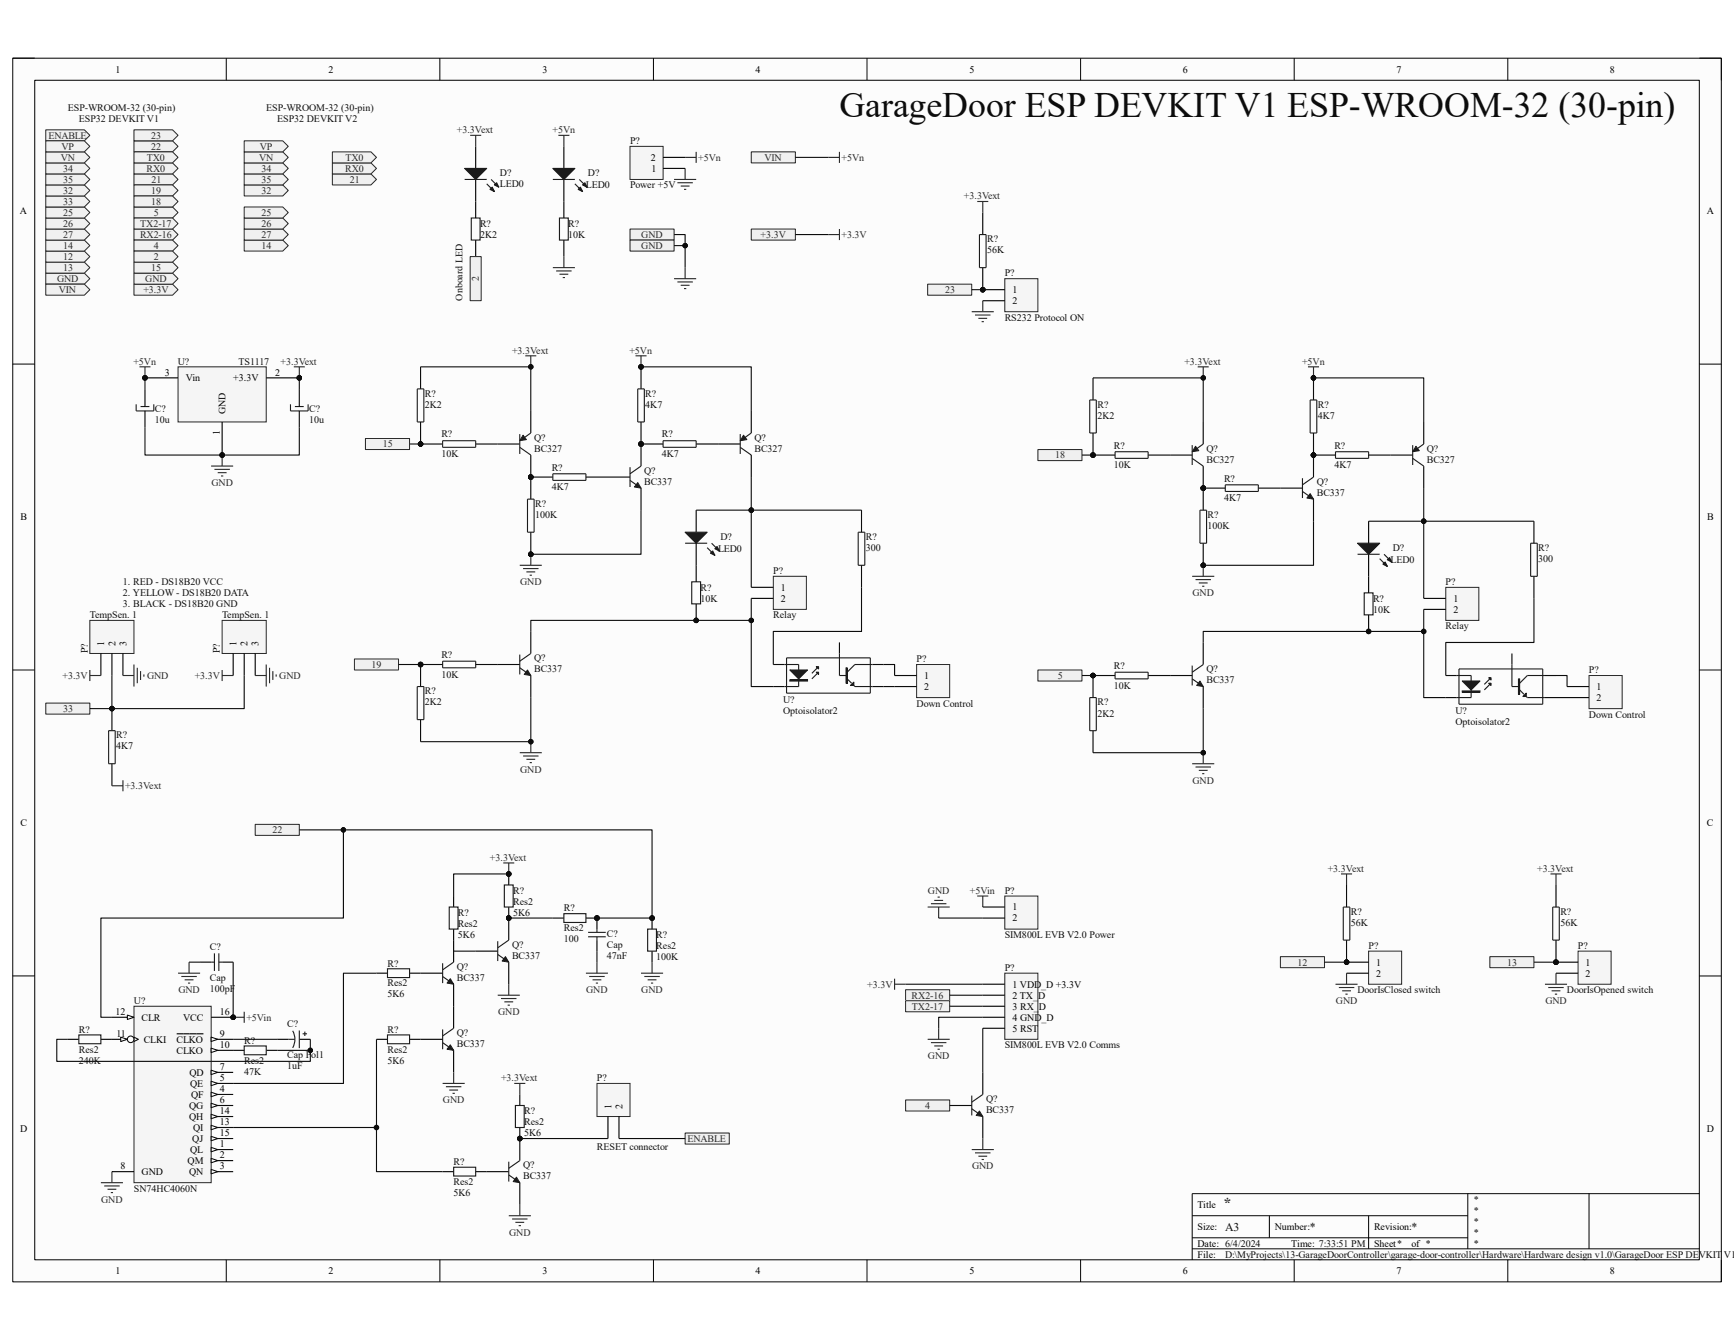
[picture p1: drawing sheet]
<svg xmlns="http://www.w3.org/2000/svg" width="279mm" height="216mm" viewBox="0 0 279 216" stroke-linecap="round" stroke-linejoin="round" font-family="sans-serif">
<defs><g id="words">
<text font-size="5.8" fill="#0e0e0e" x="135.3" y="18.8">GarageDoor ESP DEVKIT V1 ESP-WROOM-32 (30-pin)</text>
<text font-size="2.4" fill="#262626" x="197.1" y="194.6">*</text>
<g font-size="1.9" fill="#0e0e0e">
<text x="197.4" y="198.3">A3</text>
<text x="211.1" y="198.3">*</text>
<text x="227.4" y="198.3">*</text>
</g>
<g font-size="1.6">
<text x="18.6" y="11.7">1</text>
<text x="52.9" y="11.7">2</text>
<text x="87.4" y="11.7">3</text>
<text x="121.8" y="11.7">4</text>
<text x="156.2" y="11.7">5</text>
<text x="190.6" y="11.7">6</text>
<text x="225" y="11.7">7</text>
<text x="259.4" y="11.7">8</text>
<text x="104.9" y="25.9">2</text>
<text x="105" y="27.7">1</text>
<text x="3.2" y="34.5">A</text>
<text x="275" y="34.5">A</text>
<text x="163.2" y="47.2">1</text>
<text x="163.2" y="49">2</text>
<text x="26.6" y="60.5">3</text>
<text x="29.9" y="61.4">Vin</text>
<text x="37.6" y="61.4">+3.3V</text>
<text x="44.3" y="60.5">2</text>
<text x="35.4" y="70" transform="rotate(-90 35.4 70)">1</text>
<text x="36.3" y="66.8" transform="rotate(-90 36.3 66.8)">GND</text>
<text x="3.3" y="83.9">B</text>
<text x="275.1" y="83.9">B</text>
<text x="125.8" y="95.2">1</text>
<text x="125.8" y="96.9">2</text>
<text x="234.2" y="96.9">1</text>
<text x="234.2" y="98.7">2</text>
<text x="16.8" y="104.1" transform="rotate(-90 16.8 104.1)">1</text>
<text x="18.6" y="104.1" transform="rotate(-90 18.6 104.1)">2</text>
<text x="20.4" y="104.1" transform="rotate(-90 20.4 104.1)">3</text>
<text x="38.1" y="104.1" transform="rotate(-90 38.1 104.1)">1</text>
<text x="39.9" y="104.1" transform="rotate(-90 39.9 104.1)">2</text>
<text x="41.7" y="104.1" transform="rotate(-90 41.7 104.1)">3</text>
<text x="148.9" y="109.4">1</text>
<text x="148.9" y="111.2">2</text>
<text x="257.3" y="111.2">1</text>
<text x="257.3" y="112.9">2</text>
<text x="3.3" y="133.1">C</text>
<text x="275" y="133.1">C</text>
<text x="163.2" y="146.7">1</text>
<text x="163.2" y="148.5">2</text>
<text x="221.7" y="155.6">1</text>
<text x="255.5" y="155.6">1</text>
<text x="163.2" y="159.1">1 VDD_D +3.3V</text>
<text x="163.2" y="160.9">2 TX_D</text>
<text x="221.7" y="157.4">2</text>
<text x="255.5" y="157.4">2</text>
<text x="18.6" y="163.6">12</text>
<text x="18.8" y="167.1">11</text>
<text x="22.8" y="164.5">CLR</text>
<text x="23.2" y="168">CLKI</text>
<text x="28.4" y="168">CLKO</text>
<text x="29.5" y="164.5">VCC</text>
<text x="35.4" y="167.1">9</text>
<text x="35.4" y="163.6">16</text>
<text x="163.2" y="162.7">3 RX_D</text>
<text x="163.2" y="164.5">4 GND_D</text>
<text x="163.2" y="166.2">5 RST</text>
<text x="28.4" y="169.8">CLKO</text>
<text x="30.5" y="173.3">QD</text>
<text x="35.4" y="172.4">7</text>
<text x="35.4" y="168.9">10</text>
<text x="30.5" y="178.6">QG</text>
<text x="30.6" y="175.1">QE</text>
<text x="30.8" y="176.9">QF</text>
<text x="35.4" y="174.2">5</text>
<text x="35.4" y="176">4</text>
<text x="35.4" y="177.8">6</text>
<text x="35.4" y="179.5">14</text>
<text x="98.5" y="178.6" transform="rotate(-90 98.5 178.6)">1</text>
<text x="100.3" y="178.6" transform="rotate(-90 100.3 178.6)">2</text>
<text x="3.3" y="182.4">D</text>
<text x="30.5" y="180.4">QH</text>
<text x="30.6" y="185.8">QL</text>
<text x="31" y="184">QJ</text>
<text x="31.1" y="182.2">QI</text>
<text x="35.4" y="181.3">13</text>
<text x="35.4" y="183.1">15</text>
<text x="35.4" y="184.9">1</text>
<text x="275" y="182.4">D</text>
<text x="19.4" y="188.4">8</text>
<text x="22.8" y="189.3">GND</text>
<text x="30.2" y="187.5">QM</text>
<text x="30.5" y="189.3">QN</text>
<text x="35.4" y="186.6">2</text>
<text x="35.4" y="188.4">3</text>
<text x="193" y="194.6">Title</text>
<text x="193" y="198.2">Size:</text>
<text x="193" y="200.9">Date: 6/4/2024</text>
<text x="193" y="202.6">File:</text>
<text x="205.4" y="198.2">Number:</text>
<text x="208.1" y="200.9">Time: 7:33:51 PM</text>
<text x="221.4" y="198.2">Revision:</text>
<text x="221.4" y="200.9">Sheet*</text>
<text x="227.4" y="200.9">of *</text>
<text x="18.6" y="205.3">1</text>
<text x="52.9" y="205.3">2</text>
<text x="87.4" y="205.3">3</text>
<text x="121.8" y="205.3">4</text>
<text x="156.2" y="205.3">5</text>
<text x="190.6" y="205.3">6</text>
<text x="225" y="205.3">7</text>
<text x="259.4" y="205.3">8</text>
</g>
<g font-size="1.6" fill="#0e0e0e">
<text x="10.9" y="17.9">ESP-WROOM-32 (30-pin)</text>
<text x="42.9" y="17.9">ESP-WROOM-32 (30-pin)</text>
<text x="12.7" y="19.7">ESP32 DEVKIT V1</text>
<text x="44.7" y="19.7">ESP32 DEVKIT V2</text>
<text x="101.5" y="23.2">P?</text>
<text x="80.6" y="28.4">D?</text>
<text x="94.7" y="28.4">D?</text>
<text x="80.6" y="30.2">LED0</text>
<text x="94.4" y="30.4">LED0</text>
<text x="101.5" y="30.4">Power +5V</text>
<text x="77.3" y="38.4">2K2</text>
<text x="77.3" y="36.6">R?</text>
<text x="91.6" y="38.4">10K</text>
<text x="91.6" y="36.6">R?</text>
<text x="159" y="39">R?</text>
<text x="159" y="40.8">56K</text>
<text x="161.9" y="44.5">P?</text>
<text x="74.5" y="48.4" transform="rotate(-90 74.5 48.4)">Onboard LED</text>
<text x="161.9" y="51.6">RS232 Protocol ON</text>
<text x="28.7" y="58.8">U?</text>
<text x="38.4" y="58.8">TS1117</text>
<text x="68.5" y="63.9">R?</text>
<text x="68.5" y="65.7">2K2</text>
<text x="104" y="63.9">R?</text>
<text x="104" y="65.7">4K7</text>
<text x="176.8" y="65.7">R?</text>
<text x="212.3" y="65.7">R?</text>
<text x="24.9" y="66.4">C?</text>
<text x="24.9" y="68.2">10u</text>
<text x="49.8" y="66.4">C?</text>
<text x="49.8" y="68.2">10u</text>
<text x="71.1" y="70.5">R?</text>
<text x="86.1" y="71">Q?</text>
<text x="106.6" y="70.5">R?</text>
<text x="121.6" y="71">Q?</text>
<text x="176.8" y="67.5">2K2</text>
<text x="212.3" y="67.5">4K7</text>
<text x="71.1" y="73.7">10K</text>
<text x="86.1" y="72.8">BC327</text>
<text x="88.9" y="75.8">R?</text>
<text x="103.8" y="76.3">Q?</text>
<text x="106.6" y="73.7">4K7</text>
<text x="121.6" y="72.8">BC327</text>
<text x="179.5" y="72.3">R?</text>
<text x="179.5" y="75.4">10K</text>
<text x="194.4" y="72.8">Q?</text>
<text x="194.4" y="74.6">BC327</text>
<text x="197.2" y="77.6">R?</text>
<text x="215" y="72.3">R?</text>
<text x="215" y="75.4">4K7</text>
<text x="229.9" y="72.8">Q?</text>
<text x="229.9" y="74.6">BC327</text>
<text x="86.2" y="81.7">R?</text>
<text x="86.2" y="83.4">100K</text>
<text x="88.9" y="79">4K7</text>
<text x="103.8" y="78.1">BC337</text>
<text x="194.6" y="83.4">R?</text>
<text x="197.2" y="80.8">4K7</text>
<text x="212.2" y="78.1">Q?</text>
<text x="212.2" y="79.9">BC337</text>
<text x="115.7" y="88.9">LED0</text>
<text x="116.1" y="87">D?</text>
<text x="139.5" y="87">R?</text>
<text x="139.5" y="88.8">300</text>
<text x="194.6" y="85.2">100K</text>
<text x="224.4" y="88.8">D?</text>
<text x="247.9" y="88.8">R?</text>
<text x="19.8" y="94.3">1. RED - DS18B20 VCC</text>
<text x="112.9" y="95.2">R?</text>
<text x="124.6" y="92.5">P?</text>
<text x="224.1" y="90.7">LED0</text>
<text x="232.9" y="94.3">P?</text>
<text x="247.9" y="90.6">300</text>
<text x="14.5" y="99.6">TempSen. 1</text>
<text x="19.8" y="96.1">2. YELLOW - DS18B20 DATA</text>
<text x="19.8" y="97.8">3. BLACK - DS18B20 GND</text>
<text x="35.8" y="99.6">TempSen. 1</text>
<text x="112.9" y="96.9">10K</text>
<text x="124.6" y="99.6">Relay</text>
<text x="221.2" y="98.7">10K</text>
<text x="221.2" y="96.9">R?</text>
<text x="232.9" y="101.4">Relay</text>
<text x="14.1" y="105.3" transform="rotate(-90 14.1 105.3)">P?</text>
<text x="35.4" y="105.3" transform="rotate(-90 35.4 105.3)">P?</text>
<text x="71.1" y="106">R?</text>
<text x="86.1" y="106.6">Q?</text>
<text x="147.7" y="106.7">P?</text>
<text x="179.5" y="107.8">R?</text>
<text x="68.5" y="111.9">R?</text>
<text x="68.5" y="113.7">2K2</text>
<text x="71.1" y="109.2">10K</text>
<text x="86.1" y="108.3">BC337</text>
<text x="126.2" y="113.3">U?</text>
<text x="147.7" y="113.8">Down Control</text>
<text x="176.8" y="113.7">R?</text>
<text x="179.5" y="111">10K</text>
<text x="194.4" y="108.3">Q?</text>
<text x="194.4" y="110.1">BC337</text>
<text x="256" y="108.5">P?</text>
<text x="18.7" y="119">R?</text>
<text x="126.2" y="115.1">Optoisolator2</text>
<text x="176.8" y="115.4">2K2</text>
<text x="234.5" y="115.1">U?</text>
<text x="234.5" y="116.8">Optoisolator2</text>
<text x="256" y="115.6">Down Control</text>
<text x="18.7" y="120.7">4K7</text>
<text x="73.8" y="147.6">R?</text>
<text x="73.8" y="149.4">Res2</text>
<text x="82.7" y="147.6">5K6</text>
<text x="82.7" y="144">R?</text>
<text x="82.7" y="145.8">Res2</text>
<text x="90.8" y="146.9">R?</text>
<text x="161.9" y="144">P?</text>
<text x="217.7" y="147.4">R?</text>
<text x="217.7" y="149.2">56K</text>
<text x="251.4" y="147.4">R?</text>
<text x="251.4" y="149.2">56K</text>
<text x="33.8" y="153.1">C?</text>
<text x="62.4" y="155.7">R?</text>
<text x="73.8" y="151.1">5K6</text>
<text x="82.5" y="152.7">Q?</text>
<text x="82.5" y="154.5">BC337</text>
<text x="90.8" y="151.8">100</text>
<text x="90.8" y="150.1">Res2</text>
<text x="97.8" y="154.5">47nF</text>
<text x="97.8" y="151">C?</text>
<text x="97.8" y="152.7">Cap</text>
<text x="105.7" y="154.7">100K</text>
<text x="105.7" y="151.1">R?</text>
<text x="105.7" y="152.9">Res2</text>
<text x="161.9" y="151.1">SIM800L EVB V2.0 Power</text>
<text x="220.5" y="152.9">P?</text>
<text x="254.3" y="152.9">P?</text>
<text x="21.6" y="161.8">U?</text>
<text x="33.8" y="159.8">100pF</text>
<text x="33.8" y="158.1">Cap</text>
<text x="62.4" y="160.7">5K6</text>
<text x="62.4" y="158.9">Res2</text>
<text x="73.6" y="156.3">Q?</text>
<text x="73.6" y="158.1">BC337</text>
<text x="161.9" y="156.5">P?</text>
<text x="218.7" y="160">DoorIsClosed switch</text>
<text x="252.5" y="160">DoorIsOpened switch</text>
<text x="12.7" y="166.4">R?</text>
<text x="46.3" y="165.5">C?</text>
<text x="62.4" y="166.4">R?</text>
<text x="73.6" y="166.9">Q?</text>
<text x="12.7" y="171.4">240K</text>
<text x="12.7" y="169.6">Res2</text>
<text x="39.3" y="173.1">47K</text>
<text x="39.3" y="168.2">R?</text>
<text x="39.3" y="171.4">Res2</text>
<text x="46.3" y="172.3">1uF</text>
<text x="46.3" y="170.5">Cap Pol1</text>
<text x="62.4" y="171.4">5K6</text>
<text x="62.4" y="169.6">Res2</text>
<text x="73.6" y="168.7">BC337</text>
<text x="161.9" y="168.9">SIM800L EVB V2.0 Comms</text>
<text x="84.5" y="179.5">R?</text>
<text x="96.2" y="174.2">P?</text>
<text x="158.9" y="177.6">Q?</text>
<text x="158.9" y="179.4">BC337</text>
<text x="84.5" y="183.1">5K6</text>
<text x="84.5" y="181.3">Res2</text>
<text x="96.2" y="185.2">RESET connector</text>
<text x="21.6" y="192">SN74HC4060N</text>
<text x="73.1" y="187.7">R?</text>
<text x="73.1" y="190.9">Res2</text>
<text x="84.3" y="188.3">Q?</text>
<text x="84.3" y="190">BC337</text>
<text x="73.1" y="192.7">5K6</text>
<text x="237.4" y="193.8">*</text>
<text x="237.4" y="195.5">*</text>
<text x="237.4" y="197.3">*</text>
<text x="197.4" y="202.6">D:\MyProjects\13-GarageDoorController\garage-door-controller\Hardware\Hardware design v1.0\GarageDoor ESP DEVKIT V1 E</text>
<text x="237.4" y="199.1">*</text>
<text x="237.4" y="200.9">*</text>
</g>
<g font-size="1.6" fill="#262626">
<text x="7.8" y="22.4">ENABLE</text>
<text x="24.4" y="22.4">23</text>
<text x="73.6" y="21.5">+3.3Vext</text>
<text x="89" y="21.5">+5Vn</text>
<text x="9.8" y="25.9">VN</text>
<text x="9.9" y="24.1">VP</text>
<text x="10.2" y="29.5">35</text>
<text x="10.2" y="27.7">34</text>
<text x="23.6" y="27.7">RX0</text>
<text x="23.7" y="25.9">TX0</text>
<text x="24.3" y="24.1">22</text>
<text x="24.4" y="29.5">21</text>
<text x="41.7" y="25.9">VN</text>
<text x="41.9" y="24.1">VP</text>
<text x="42.1" y="29.5">35</text>
<text x="42.1" y="27.7">34</text>
<text x="55.6" y="27.7">RX0</text>
<text x="55.7" y="25.9">TX0</text>
<text x="56.4" y="29.5">21</text>
<text x="112.5" y="25.9">+5Vn</text>
<text x="123.2" y="25.9">VIN</text>
<text x="135.6" y="25.9">+5Vn</text>
<text x="10.2" y="34.8">25</text>
<text x="10.2" y="33">33</text>
<text x="10.2" y="31.2">32</text>
<text x="24.3" y="31.2">19</text>
<text x="24.4" y="33">18</text>
<text x="24.8" y="34.8">5</text>
<text x="42.1" y="34.8">25</text>
<text x="42.1" y="31.2">32</text>
<text x="155.3" y="32.1">+3.3Vext</text>
<text x="10.2" y="41.9">12</text>
<text x="10.2" y="40.1">14</text>
<text x="10.2" y="38.4">27</text>
<text x="10.2" y="36.6">26</text>
<text x="22.6" y="38.4">RX2-16</text>
<text x="22.6" y="36.6">TX2-17</text>
<text x="24.8" y="40.1">4</text>
<text x="24.8" y="41.9">2</text>
<text x="42.1" y="40.1">14</text>
<text x="42.1" y="38.4">27</text>
<text x="42.1" y="36.6">26</text>
<text x="103.3" y="38.4">GND</text>
<text x="103.3" y="40.1">GND</text>
<text x="122.6" y="38.4">+3.3V</text>
<text x="135.6" y="38.4">+3.3V</text>
<text x="9.2" y="45.4">GND</text>
<text x="9.5" y="47.2">VIN</text>
<text x="10.2" y="43.6">13</text>
<text x="23.1" y="47.2">+3.3V</text>
<text x="23.4" y="45.4">GND</text>
<text x="24.4" y="43.6">15</text>
<text x="77.2" y="45.3" transform="rotate(-90 77.2 45.3)">2</text>
<text x="152.3" y="47.2">23</text>
<text x="21.5" y="58.8">+5Vn</text>
<text x="45.2" y="58.8">+3.3Vext</text>
<text x="82.5" y="57">+3.3Vext</text>
<text x="101.4" y="57">+5Vn</text>
<text x="190.8" y="58.8">+3.3Vext</text>
<text x="209.8" y="58.8">+5Vn</text>
<text x="61.7" y="72.1">15</text>
<text x="170" y="73.9">18</text>
<text x="34.1" y="78.3">GND</text>
<text x="83.8" y="94.3">GND</text>
<text x="192.2" y="96.1">GND</text>
<text x="59.9" y="107.6">19</text>
<text x="10.1" y="109.4">+3.3V</text>
<text x="23.7" y="109.4">GND</text>
<text x="31.4" y="109.4">+3.3V</text>
<text x="45" y="109.4">GND</text>
<text x="170.4" y="109.4">5</text>
<text x="10.2" y="114.7">33</text>
<text x="83.8" y="124.5">GND</text>
<text x="20.2" y="127.1">+3.3Vext</text>
<text x="192.2" y="126.2">GND</text>
<text x="43.9" y="134.2">22</text>
<text x="79" y="138.7">+3.3Vext</text>
<text x="214" y="140.5">+3.3Vext</text>
<text x="247.7" y="140.5">+3.3Vext</text>
<text x="149.5" y="144">GND</text>
<text x="156.3" y="144">+5Vin</text>
<text x="209.1" y="155.6">12</text>
<text x="242.9" y="155.6">13</text>
<text x="28.7" y="160">GND</text>
<text x="94.4" y="160">GND</text>
<text x="103.3" y="160">GND</text>
<text x="139.7" y="159.1">+3.3V</text>
<text x="146.9" y="160.9">RX2-16</text>
<text x="215.3" y="161.8">GND</text>
<text x="249" y="161.8">GND</text>
<text x="39.7" y="164.5">+5Vin</text>
<text x="80.3" y="163.6">GND</text>
<text x="146.9" y="162.7">TX2-17</text>
<text x="149.5" y="170.6">GND</text>
<text x="71.4" y="177.8">GND</text>
<text x="80.7" y="174.2">+3.3Vext</text>
<text x="149.1" y="178.6">4</text>
<text x="110.8" y="184">ENABLE</text>
<text x="156.6" y="188.4">GND</text>
<text x="16.3" y="193.8">GND</text>
<text x="82" y="199.1">GND</text>
</g>
</g></defs>
<path d="M2.1 9.4h275.3v197.1h-275.3z" fill-rule="evenodd" fill="#fcfcfc"/>
<path d="M2.1 9.4h275.3v197.1h-275.3z" fill="none" stroke="#000" stroke-width=".16"/>
<path d="M5.6 12.9h268.2v190.1h-268.2z" fill-rule="evenodd" fill="#fcfcfc"/>
<g fill="none" stroke="#000" stroke-width=".16">
<path d="M2 9.4h3.6M5.6 12.9h268.2v190.1h-268.2zM36.5 9.4v3.5M70.9 9.4v3.5M105.3 9.4v3.5M139.7 9.4v3.5M174.1 9.4v3.5M208.5 9.4v3.5M243 9.4v3.5M273.8 9.4h3.6v3.5M2 58.7h3.6M273.8 58.7h3.6"/>
<path d="M2 107.9h3.6M273.8 107.9h3.6M2 157.2h3.6M273.8 157.2h3.6M192.1 195.9h44.4M192.1 199.4h44.4M204.5 195.9v3.5M220.5 195.9v5.3M236.5 192.3v8.9M256 192.3v8.9M273.8 192.3h-81.7v10.7M36.5 203v3.5"/>
<path d="M70.9 203v3.5M105.3 203v3.5M139.7 203v3.5M174.1 203v3.5M192.1 201.2h81.7M208.5 203v3.5M243 203v3.5M277.4 203v3.5"/>
</g>
<path d="M90.1 35.1h1.5v3.6h-1.5z" fill="none" stroke="#1c1c1c" stroke-width=".18"/>
<path d="M76.6 23.6v3.5M76.6 28.9v3.6M90.9 32.5v2.6M90.9 38.7v2.6" fill="none" stroke="#000" stroke-width=".18"/>
<path d="M74.9 27.1h3.5l-1.8 1.8z" fill="#1c1c1c"/>
<path d="M74.9 27.1h3.5l-1.8 1.8zM78.4 29.6l1.3 1.3M79.1 28.9l1.3 1.3" fill="none" stroke="#1c1c1c" stroke-width=".18"/>
<path d="M79 30.5l.3-.3 .4 .7z" fill="#1c1c1c"/>
<path d="M79 30.5l.3-.3 .4 .7z" fill="none" stroke="#1c1c1c" stroke-width=".18"/>
<path d="M80 29.4l.4 .8-.7-.4z" fill="#1c1c1c"/>
<path d="M74.9 28.9h3.5M75.9 35.1h1.5v3.6h-1.5zM80 29.4l.4 .8-.7-.4z" fill="none" stroke="#1c1c1c" stroke-width=".18"/>
<path d="M76.6 32.5v2.6M76.6 38.7v2.6M90.9 23.6v3.5M90.9 28.9v3.6" fill="none" stroke="#000" stroke-width=".18"/>
<path d="M89.1 27.1h3.5l-1.7 1.8z" fill="#1c1c1c"/>
<path d="M89.1 27.1h3.5l-1.7 1.8zM92.6 29.6l1.3 1.3M93.3 28.9l1.3 1.3" fill="none" stroke="#1c1c1c" stroke-width=".18"/>
<path d="M93.2 30.5l.3-.3 .4 .7z" fill="#1c1c1c"/>
<path d="M93.2 30.5l.3-.3 .4 .7z" fill="none" stroke="#1c1c1c" stroke-width=".18"/>
<path d="M93.9 29.8l.3-.4 .4 .8z" fill="#1c1c1c"/>
<path d="M89.1 28.9h3.5M93.9 29.8l.3-.4 .4 .8z" fill="none" stroke="#1c1c1c" stroke-width=".18"/>
<path d="M90 21.8h1.7M90.9 21.8v1.8M89.1 43.1h3.5M89.6 43.7h2.5M90.1 44.2h1.5M90.7 44.7h.3M90.9 41.3v1.8" fill="none" stroke="#262626" stroke-width=".18"/>
<path d="M101.5 23.6h5.3v5.3h-5.3z" fill-rule="evenodd" fill="#f5f5f5"/>
<path d="M101.5 23.6h5.3v5.3h-5.3z" fill="none" stroke="#262626" stroke-width=".16"/>
<path d="M106.8 27.1h3.6M106.8 25.4h3.6" fill="none" stroke="#000" stroke-width=".18"/>
<path d="M108.6 28.9h3.6M109.2 29.4h2.4M109.7 30h1.4M110.2 30.5h.4M110.4 25.4h1.8M110.4 27.1v1.8M112.2 24.5v1.7" fill="none" stroke="#262626" stroke-width=".18"/>
<path d="M14.5 100h7.1v5.3h-7.1z" fill-rule="evenodd" fill="#f5f5f5"/>
<path d="M14.5 100h7.1v5.3h-7.1z" fill="none" stroke="#262626" stroke-width=".16"/>
<path d="M16.3 105.3v3.5M18 105.3v3.5M19.8 105.3v3.5" fill="none" stroke="#000" stroke-width=".18"/>
<path d="M19.8 108.8h1.8M21.6 107.1v3.5M22.1 107.6v2.5M22.6 108.1v1.5M23.2 108.7v.3" fill="none" stroke="#262626" stroke-width=".18"/>
<circle cx="18" cy="114.2" r=".35" fill="#0e0e0e"/>
<circle cx="18" cy="114.2" r=".35" fill="none" stroke="#0e0e0e" stroke-width=".16"/>
<path d="M18 114.2v3.5" fill="none" stroke="#000" stroke-width=".18"/>
<circle cx="18" cy="114.2" r=".35" fill="#0e0e0e"/>
<circle cx="18" cy="114.2" r=".35" fill="none" stroke="#0e0e0e" stroke-width=".16"/>
<path d="M18 123.1v3.5" fill="none" stroke="#000" stroke-width=".18"/>
<path d="M17.5 117.7h1.1v5.4h-1.1z" fill="none" stroke="#1c1c1c" stroke-width=".18"/>
<path d="M35.8 100h7.1v5.3h-7.1z" fill-rule="evenodd" fill="#f5f5f5"/>
<path d="M35.8 100h7.1v5.3h-7.1z" fill="none" stroke="#262626" stroke-width=".16"/>
<path d="M37.6 105.3v3.5M39.3 105.3v3.5M41.1 105.3v3.5" fill="none" stroke="#000" stroke-width=".18"/>
<path d="M14.5 108.8h1.8M14.5 107.9v1.8M35.8 108.8h1.8M35.8 107.9v1.8M41.1 108.8h1.8M42.9 107.1v3.5M43.4 107.6v2.5M44 108.1v1.5M44.5 108.7v.3" fill="none" stroke="#262626" stroke-width=".18"/>
<path d="M21.6 28h6.2l.9 .9-.9 .9h-6.2z" fill-rule="evenodd" fill="#f0f0f0"/>
<path d="M21.6 28h6.2l.9 .9-.9 .9h-6.2z" fill="none" stroke="#262626" stroke-width=".16"/>
<path d="M21.6 36.9h6.2l.9 .9-.9 .9h-6.2z" fill-rule="evenodd" fill="#f0f0f0"/>
<path d="M21.6 36.9h6.2l.9 .9-.9 .9h-6.2z" fill="none" stroke="#262626" stroke-width=".16"/>
<path d="M21.6 38.7h6.2l.9 .9-.9 .9h-6.2z" fill-rule="evenodd" fill="#f0f0f0"/>
<path d="M21.6 38.7h6.2l.9 .9-.9 .9h-6.2z" fill="none" stroke="#262626" stroke-width=".16"/>
<path d="M21.6 22.7h6.2l.9 .9-.9 .9h-6.2z" fill-rule="evenodd" fill="#f0f0f0"/>
<path d="M21.6 22.7h6.2l.9 .9-.9 .9h-6.2z" fill="none" stroke="#262626" stroke-width=".16"/>
<path d="M21.6 33.4h6.2l.9 .8-.9 .9h-6.2z" fill-rule="evenodd" fill="#f0f0f0"/>
<path d="M21.6 33.4h6.2l.9 .8-.9 .9h-6.2z" fill="none" stroke="#262626" stroke-width=".16"/>
<path d="M21.6 26.2h6.2l.9 .9-.9 .9h-6.2z" fill-rule="evenodd" fill="#f0f0f0"/>
<path d="M21.6 26.2h6.2l.9 .9-.9 .9h-6.2z" fill="none" stroke="#262626" stroke-width=".16"/>
<path d="M7.4 44h6.2l.9 .9-.9 .9h-6.2z" fill-rule="evenodd" fill="#f0f0f0"/>
<path d="M7.4 44h6.2l.9 .9-.9 .9h-6.2z" fill="none" stroke="#262626" stroke-width=".16"/>
<path d="M7.4 45.8h6.2l.9 .9-.9 .9h-6.2z" fill-rule="evenodd" fill="#f0f0f0"/>
<path d="M7.4 45.8h6.2l.9 .9-.9 .9h-6.2z" fill="none" stroke="#262626" stroke-width=".16"/>
<path d="M21.6 45.8h6.2l.9 .9-.9 .9h-6.2z" fill-rule="evenodd" fill="#f0f0f0"/>
<path d="M21.6 45.8h6.2l.9 .9-.9 .9h-6.2z" fill="none" stroke="#262626" stroke-width=".16"/>
<path d="M21.6 44h6.2l.9 .9-.9 .9h-6.2z" fill-rule="evenodd" fill="#f0f0f0"/>
<path d="M21.6 44h6.2l.9 .9-.9 .9h-6.2z" fill="none" stroke="#262626" stroke-width=".16"/>
<path d="M7.4 20.9h6.2l.9 .9-.9 .9h-6.2z" fill-rule="evenodd" fill="#f0f0f0"/>
<path d="M7.4 20.9h6.2l.9 .9-.9 .9h-6.2z" fill="none" stroke="#262626" stroke-width=".16"/>
<path d="M21.6 29.8h6.2l.9 .9-.9 .9h-6.2z" fill-rule="evenodd" fill="#f0f0f0"/>
<path d="M21.6 29.8h6.2l.9 .9-.9 .9h-6.2z" fill="none" stroke="#262626" stroke-width=".16"/>
<path d="M7.4 42.2h6.2l.9 .9-.9 .9h-6.2z" fill-rule="evenodd" fill="#f0f0f0"/>
<path d="M7.4 42.2h6.2l.9 .9-.9 .9h-6.2z" fill="none" stroke="#262626" stroke-width=".16"/>
<path d="M7.4 40.5h6.2l.9 .8-.9 .9h-6.2z" fill-rule="evenodd" fill="#f0f0f0"/>
<path d="M7.4 40.5h6.2l.9 .8-.9 .9h-6.2z" fill="none" stroke="#262626" stroke-width=".16"/>
<path d="M7.4 38.7h6.2l.9 .9-.9 .9h-6.2z" fill-rule="evenodd" fill="#f0f0f0"/>
<path d="M7.4 38.7h6.2l.9 .9-.9 .9h-6.2z" fill="none" stroke="#262626" stroke-width=".16"/>
<path d="M7.4 36.9h6.2l.9 .9-.9 .9h-6.2z" fill-rule="evenodd" fill="#f0f0f0"/>
<path d="M7.4 36.9h6.2l.9 .9-.9 .9h-6.2z" fill="none" stroke="#262626" stroke-width=".16"/>
<path d="M7.4 35.1h6.2l.9 .9-.9 .9h-6.2z" fill-rule="evenodd" fill="#f0f0f0"/>
<path d="M7.4 35.1h6.2l.9 .9-.9 .9h-6.2z" fill="none" stroke="#262626" stroke-width=".16"/>
<path d="M7.4 33.4h6.2l.9 .8-.9 .9h-6.2z" fill-rule="evenodd" fill="#f0f0f0"/>
<path d="M7.4 33.4h6.2l.9 .8-.9 .9h-6.2z" fill="none" stroke="#262626" stroke-width=".16"/>
<path d="M7.4 31.6h6.2l.9 .9-.9 .9h-6.2z" fill-rule="evenodd" fill="#f0f0f0"/>
<path d="M7.4 31.6h6.2l.9 .9-.9 .9h-6.2z" fill="none" stroke="#262626" stroke-width=".16"/>
<path d="M7.4 29.8h6.2l.9 .9-.9 .9h-6.2z" fill-rule="evenodd" fill="#f0f0f0"/>
<path d="M7.4 29.8h6.2l.9 .9-.9 .9h-6.2z" fill="none" stroke="#262626" stroke-width=".16"/>
<path d="M7.4 28h6.2l.9 .9-.9 .9h-6.2z" fill-rule="evenodd" fill="#f0f0f0"/>
<path d="M7.4 28h6.2l.9 .9-.9 .9h-6.2z" fill="none" stroke="#262626" stroke-width=".16"/>
<path d="M7.4 26.2h6.2l.9 .9-.9 .9h-6.2z" fill-rule="evenodd" fill="#f0f0f0"/>
<path d="M7.4 26.2h6.2l.9 .9-.9 .9h-6.2z" fill="none" stroke="#262626" stroke-width=".16"/>
<path d="M7.4 24.5h6.2l.9 .9-.9 .8h-6.2z" fill-rule="evenodd" fill="#f0f0f0"/>
<path d="M7.4 24.5h6.2l.9 .9-.9 .8h-6.2z" fill="none" stroke="#262626" stroke-width=".16"/>
<path d="M21.6 24.5h6.2l.9 .9-.9 .8h-6.2z" fill-rule="evenodd" fill="#f0f0f0"/>
<path d="M21.6 24.5h6.2l.9 .9-.9 .8h-6.2z" fill="none" stroke="#262626" stroke-width=".16"/>
<path d="M21.6 42.2h6.2l.9 .9-.9 .9h-6.2z" fill-rule="evenodd" fill="#f0f0f0"/>
<path d="M21.6 42.2h6.2l.9 .9-.9 .9h-6.2z" fill="none" stroke="#262626" stroke-width=".16"/>
<path d="M7.4 22.7h6.2l.9 .9-.9 .9h-6.2z" fill-rule="evenodd" fill="#f0f0f0"/>
<path d="M7.4 22.7h6.2l.9 .9-.9 .9h-6.2z" fill="none" stroke="#262626" stroke-width=".16"/>
<path d="M21.6 40.5h6.2l.9 .8-.9 .9h-6.2z" fill-rule="evenodd" fill="#f0f0f0"/>
<path d="M21.6 40.5h6.2l.9 .8-.9 .9h-6.2z" fill="none" stroke="#262626" stroke-width=".16"/>
<path d="M21.6 35.1h6.2l.9 .9-.9 .9h-6.2z" fill-rule="evenodd" fill="#f0f0f0"/>
<path d="M21.6 35.1h6.2l.9 .9-.9 .9h-6.2z" fill="none" stroke="#262626" stroke-width=".16"/>
<path d="M21.6 31.6h6.2l.9 .9-.9 .9h-6.2z" fill-rule="evenodd" fill="#f0f0f0"/>
<path d="M21.6 31.6h6.2l.9 .9-.9 .9h-6.2z" fill="none" stroke="#262626" stroke-width=".16"/>
<path d="M21.6 20.9h6.2l.9 .9-.9 .9h-6.2z" fill-rule="evenodd" fill="#f0f0f0"/>
<path d="M21.6 20.9h6.2l.9 .9-.9 .9h-6.2z" fill="none" stroke="#262626" stroke-width=".16"/>
<path d="M133.5 25.4h1.8M133.5 37.8h1.8M135.3 24.5v1.7M135.3 36.9v1.8M108.6 44.9h3.6M109.2 45.4h2.4M109.7 46h1.4M110.2 46.5h.4M110.4 43.1v1.8" fill="none" stroke="#262626" stroke-width=".18"/>
<path d="M53.6 28h6.2l.9 .9-.9 .9h-6.2z" fill-rule="evenodd" fill="#f0f0f0"/>
<path d="M53.6 28h6.2l.9 .9-.9 .9h-6.2z" fill="none" stroke="#262626" stroke-width=".16"/>
<path d="M145.9 159.5h7.1v1.7h-7.1z" fill-rule="evenodd" fill="#f0f0f0"/>
<path d="M145.9 159.5h7.1v1.7h-7.1z" fill="none" stroke="#262626" stroke-width=".16"/>
<path d="M145.9 177.2h7.1v1.8h-7.1z" fill-rule="evenodd" fill="#f0f0f0"/>
<path d="M145.9 177.2h7.1v1.8h-7.1z" fill="none" stroke="#262626" stroke-width=".16"/>
<path d="M41.1 132.8h7.1v1.8h-7.1z" fill-rule="evenodd" fill="#f0f0f0"/>
<path d="M41.1 132.8h7.1v1.8h-7.1z" fill="none" stroke="#262626" stroke-width=".16"/>
<path d="M167.2 107.9h7.1v1.8h-7.1z" fill-rule="evenodd" fill="#f0f0f0"/>
<path d="M167.2 107.9h7.1v1.8h-7.1z" fill="none" stroke="#262626" stroke-width=".16"/>
<path d="M53.6 26.2h6.2l.9 .9-.9 .9h-6.2z" fill-rule="evenodd" fill="#f0f0f0"/>
<path d="M53.6 26.2h6.2l.9 .9-.9 .9h-6.2z" fill="none" stroke="#262626" stroke-width=".16"/>
<path d="M101.5 36.9h7.1v1.8h-7.1z" fill-rule="evenodd" fill="#f0f0f0"/>
<path d="M101.5 36.9h7.1v1.8h-7.1z" fill="none" stroke="#262626" stroke-width=".16"/>
<path d="M121.1 24.5h7.1v1.7h-7.1z" fill-rule="evenodd" fill="#f0f0f0"/>
<path d="M121.1 24.5h7.1v1.7h-7.1z" fill="none" stroke="#262626" stroke-width=".16"/>
<path d="M121.1 36.9h7.1v1.8h-7.1z" fill-rule="evenodd" fill="#f0f0f0"/>
<path d="M121.1 36.9h7.1v1.8h-7.1z" fill="none" stroke="#262626" stroke-width=".16"/>
<path d="M101.5 38.7h7.1v1.8h-7.1z" fill-rule="evenodd" fill="#f0f0f0"/>
<path d="M101.5 38.7h7.1v1.8h-7.1z" fill="none" stroke="#262626" stroke-width=".16"/>
<path d="M110.4 182.6h7.1v1.7h-7.1z" fill-rule="evenodd" fill="#f0f0f0"/>
<path d="M110.4 182.6h7.1v1.7h-7.1z" fill="none" stroke="#262626" stroke-width=".16"/>
<path d="M57.1 106.2h7.1v1.7h-7.1z" fill-rule="evenodd" fill="#f0f0f0"/>
<path d="M57.1 106.2h7.1v1.7h-7.1z" fill="none" stroke="#262626" stroke-width=".16"/>
<path d="M240.1 154.1h7.1v1.8h-7.1z" fill-rule="evenodd" fill="#f0f0f0"/>
<path d="M240.1 154.1h7.1v1.8h-7.1z" fill="none" stroke="#262626" stroke-width=".16"/>
<path d="M206.3 154.1h7.1v1.8h-7.1z" fill-rule="evenodd" fill="#f0f0f0"/>
<path d="M206.3 154.1h7.1v1.8h-7.1z" fill="none" stroke="#262626" stroke-width=".16"/>
<path d="M39.3 38.7h6.3l.9 .9-.9 .9h-6.3z" fill-rule="evenodd" fill="#f0f0f0"/>
<path d="M39.3 38.7h6.3l.9 .9-.9 .9h-6.3z" fill="none" stroke="#262626" stroke-width=".16"/>
<path d="M39.3 36.9h6.3l.9 .9-.9 .9h-6.3z" fill-rule="evenodd" fill="#f0f0f0"/>
<path d="M39.3 36.9h6.3l.9 .9-.9 .9h-6.3z" fill="none" stroke="#262626" stroke-width=".16"/>
<path d="M39.3 35.1h6.3l.9 .9-.9 .9h-6.3z" fill-rule="evenodd" fill="#f0f0f0"/>
<path d="M39.3 35.1h6.3l.9 .9-.9 .9h-6.3z" fill="none" stroke="#262626" stroke-width=".16"/>
<path d="M39.3 33.4h6.3l.9 .8-.9 .9h-6.3z" fill-rule="evenodd" fill="#f0f0f0"/>
<path d="M39.3 33.4h6.3l.9 .8-.9 .9h-6.3z" fill="none" stroke="#262626" stroke-width=".16"/>
<path d="M7.4 113.3h7.1v1.8h-7.1z" fill-rule="evenodd" fill="#f0f0f0"/>
<path d="M7.4 113.3h7.1v1.8h-7.1z" fill="none" stroke="#262626" stroke-width=".16"/>
<path d="M39.3 29.8h6.3l.9 .9-.9 .9h-6.3z" fill-rule="evenodd" fill="#f0f0f0"/>
<path d="M39.3 29.8h6.3l.9 .9-.9 .9h-6.3z" fill="none" stroke="#262626" stroke-width=".16"/>
<path d="M39.3 28h6.3l.9 .9-.9 .9h-6.3z" fill-rule="evenodd" fill="#f0f0f0"/>
<path d="M39.3 28h6.3l.9 .9-.9 .9h-6.3z" fill="none" stroke="#262626" stroke-width=".16"/>
<path d="M39.3 26.2h6.3l.9 .9-.9 .9h-6.3z" fill-rule="evenodd" fill="#f0f0f0"/>
<path d="M39.3 26.2h6.3l.9 .9-.9 .9h-6.3z" fill="none" stroke="#262626" stroke-width=".16"/>
<path d="M39.3 24.5h6.3l.9 .9-.9 .8h-6.3z" fill-rule="evenodd" fill="#f0f0f0"/>
<path d="M39.3 24.5h6.3l.9 .9-.9 .8h-6.3z" fill="none" stroke="#262626" stroke-width=".16"/>
<path d="M53.6 24.5h6.2l.9 .9-.9 .8h-6.2z" fill-rule="evenodd" fill="#f0f0f0"/>
<path d="M53.6 24.5h6.2l.9 .9-.9 .8h-6.2z" fill="none" stroke="#262626" stroke-width=".16"/>
<path d="M58.9 70.7h7.1v1.7h-7.1z" fill-rule="evenodd" fill="#f0f0f0"/>
<path d="M58.9 70.7h7.1v1.7h-7.1z" fill="none" stroke="#262626" stroke-width=".16"/>
<path d="M39.3 22.7h6.3l.9 .9-.9 .9h-6.3z" fill-rule="evenodd" fill="#f0f0f0"/>
<path d="M39.3 22.7h6.3l.9 .9-.9 .9h-6.3z" fill="none" stroke="#262626" stroke-width=".16"/>
<path d="M75.8 41.3h1.7v7.1h-1.7z" fill-rule="evenodd" fill="#f0f0f0"/>
<path d="M75.8 41.3h1.7v7.1h-1.7z" fill="none" stroke="#262626" stroke-width=".16"/>
<path d="M145.9 161.2h7.1v1.8h-7.1z" fill-rule="evenodd" fill="#f0f0f0"/>
<path d="M145.9 161.2h7.1v1.8h-7.1z" fill="none" stroke="#262626" stroke-width=".16"/>
<path d="M167.2 72.4h7.1v1.8h-7.1z" fill-rule="evenodd" fill="#f0f0f0"/>
<path d="M167.2 72.4h7.1v1.8h-7.1z" fill="none" stroke="#262626" stroke-width=".16"/>
<path d="M149.5 45.8h7.1v1.8h-7.1z" fill-rule="evenodd" fill="#f0f0f0"/>
<path d="M149.5 45.8h7.1v1.8h-7.1z" fill="none" stroke="#262626" stroke-width=".16"/>
<path d="M16.3 190.6h3.5M16.8 191.1h2.5M17.3 191.6h1.4M17.9 192.2h.3M18 188.8v1.8" fill="none" stroke="#262626" stroke-width=".18"/>
<circle cx="37.6" cy="163.9" r=".35" fill="#0e0e0e"/>
<circle cx="37.6" cy="163.9" r=".35" fill="none" stroke="#0e0e0e" stroke-width=".16"/>
<path d="M21.6 162.1h12.4v28.5h-12.4z" fill-rule="evenodd" fill="#f5f5f5"/>
<path d="M21.6 162.1h12.4v28.5h-12.4z" fill="none" stroke="#262626" stroke-width=".16"/>
<path d="M18 163.9h3.6" fill="none" stroke="#000" stroke-width=".18"/>
<path d="M20.5 163.5l1.1 .4-1.1 .4z" fill="#fbfbfb"/>
<path d="M20.5 163.5l1.1 .4-1.1 .4z" fill="none" stroke="#000" stroke-width=".16"/>
<path d="M34 172.8h3.6" fill="none" stroke="#000" stroke-width=".18"/>
<path d="M34 172.4l1.1 .4-1.1 .3z" fill="#fbfbfb"/>
<path d="M34 172.4l1.1 .4-1.1 .3z" fill="none" stroke="#000" stroke-width=".16"/>
<path d="M34 174.6h3.6" fill="none" stroke="#000" stroke-width=".18"/>
<path d="M34 174.2l1.1 .4-1.1 .3z" fill="#fbfbfb"/>
<path d="M34 174.2l1.1 .4-1.1 .3z" fill="none" stroke="#000" stroke-width=".16"/>
<path d="M34 176.3h3.6" fill="none" stroke="#000" stroke-width=".18"/>
<path d="M34 176l1.1 .3-1.1 .4z" fill="#fbfbfb"/>
<path d="M34 176l1.1 .3-1.1 .4z" fill="none" stroke="#000" stroke-width=".16"/>
<path d="M34 178.1h3.6" fill="none" stroke="#000" stroke-width=".18"/>
<path d="M34 177.8l1.1 .3-1.1 .4z" fill="#fbfbfb"/>
<path d="M34 177.8l1.1 .3-1.1 .4z" fill="none" stroke="#000" stroke-width=".16"/>
<path d="M34 179.9h3.6" fill="none" stroke="#000" stroke-width=".18"/>
<path d="M34 179.5l1.1 .4-1.1 .3z" fill="#fbfbfb"/>
<path d="M34 179.5l1.1 .4-1.1 .3z" fill="none" stroke="#000" stroke-width=".16"/>
<path d="M34 181.7h3.6" fill="none" stroke="#000" stroke-width=".18"/>
<path d="M34 181.3l1.1 .4-1.1 .3z" fill="#fbfbfb"/>
<path d="M34 181.3l1.1 .4-1.1 .3z" fill="none" stroke="#000" stroke-width=".16"/>
<path d="M34 183.4h3.6" fill="none" stroke="#000" stroke-width=".18"/>
<path d="M34 183.1l1.1 .3-1.1 .4z" fill="#fbfbfb"/>
<path d="M34 183.1l1.1 .3-1.1 .4z" fill="none" stroke="#000" stroke-width=".16"/>
<path d="M34 185.2h3.6" fill="none" stroke="#000" stroke-width=".18"/>
<path d="M34 184.9l1.1 .3-1.1 .4z" fill="#fbfbfb"/>
<path d="M34 184.9l1.1 .3-1.1 .4z" fill="none" stroke="#000" stroke-width=".16"/>
<path d="M34 187h3.6" fill="none" stroke="#000" stroke-width=".18"/>
<path d="M34 186.6l1.1 .4-1.1 .3z" fill="#fbfbfb"/>
<path d="M34 186.6l1.1 .4-1.1 .3z" fill="none" stroke="#000" stroke-width=".16"/>
<path d="M34 188.8h3.6" fill="none" stroke="#000" stroke-width=".18"/>
<path d="M34 188.4l1.1 .4-1.1 .3z" fill="#fbfbfb"/>
<path d="M34 188.4l1.1 .4-1.1 .3z" fill="none" stroke="#000" stroke-width=".16"/>
<path d="M18 167.5h3.6" fill="none" stroke="#000" stroke-width=".18"/>
<circle cx="21.1" cy="167.5" r=".53" fill="#fbfbfb"/>
<circle cx="21.1" cy="167.5" r=".53" fill="none" stroke="#000" stroke-width=".16"/>
<path d="M19.5 167.1l1 .4-1 .3z" fill="#fbfbfb"/>
<path d="M19.5 167.1l1 .4-1 .3zM21.6 167.1l.7 .4-.7 .3" fill="none" stroke="#000" stroke-width=".16"/>
<path d="M34 167.5h3.6" fill="none" stroke="#000" stroke-width=".18"/>
<path d="M34 167.1l1.1 .4-1.1 .3z" fill="#fbfbfb"/>
<path d="M34 167.1l1.1 .4-1.1 .3z" fill="none" stroke="#000" stroke-width=".16"/>
<path d="M28.5 166.6h4.3M34 169.2h3.6" fill="none" stroke="#000" stroke-width=".18"/>
<path d="M34 168.9l1.1 .3-1.1 .4z" fill="#fbfbfb"/>
<path d="M34 168.9l1.1 .3-1.1 .4z" fill="none" stroke="#000" stroke-width=".16"/>
<path d="M34 163.9h3.6" fill="none" stroke="#000" stroke-width=".18"/>
<circle cx="37.6" cy="163.9" r=".35" fill="#0e0e0e"/>
<circle cx="37.6" cy="163.9" r=".35" fill="none" stroke="#0e0e0e" stroke-width=".16"/>
<path d="M32.2 155h1.8M35.8 155h1.8M18 188.8h3.6" fill="none" stroke="#000" stroke-width=".18"/>
<path d="M34 155h.5M34.5 153.6v2.8M35.3 153.6v2.8M35.3 155h.5" fill="none" stroke="#1c1c1c" stroke-width=".18"/>
<path d="M28.7 156.8h3.5M29.2 157.3h2.5M29.8 157.9h1.4M30.3 158.4h.3M30.5 155v1.8M37.6 163.9h1.7M39.3 163v1.8" fill="none" stroke="#262626" stroke-width=".18"/>
<circle cx="37.6" cy="163.9" r=".35" fill="#0e0e0e"/>
<circle cx="37.6" cy="163.9" r=".35" fill="none" stroke="#0e0e0e" stroke-width=".16"/>
<path d="M67.8 156.8h3.5M73.1 151.5v3.5M73.1 158.6v3.5" fill="none" stroke="#000" stroke-width=".18"/>
<path d="M71.3 157.3l1.8 1.3M71.3 155.2v3.2M73.1 155l-1.8 1.3" fill="none" stroke="#1c1c1c" stroke-width=".18"/>
<path d="M72.6 157.7l.5 .9-1.1-.2z" fill="#1c1c1c"/>
<path d="M72.6 157.7l.5 .9-1.1-.2z" fill="none" stroke="#1c1c1c" stroke-width=".16"/>
<circle cx="96.2" cy="147.9" r=".35" fill="#0e0e0e"/>
<circle cx="96.2" cy="147.9" r=".35" fill="none" stroke="#0e0e0e" stroke-width=".16"/>
<path d="M94.4 147.9h1.8" fill="none" stroke="#000" stroke-width=".18"/>
<circle cx="96.2" cy="147.9" r=".35" fill="#0e0e0e"/>
<circle cx="96.2" cy="147.9" r=".35" fill="none" stroke="#0e0e0e" stroke-width=".16"/>
<path d="M89.1 147.9h1.8M67.8 167.5h3.5M73.1 162.1v3.6M73.1 169.2v3.6" fill="none" stroke="#000" stroke-width=".18"/>
<path d="M90.9 147.2h3.5v1.4h-3.5zM71.3 168l1.8 1.2M71.3 165.9v3.2M73.1 165.7l-1.8 1.2" fill="none" stroke="#1c1c1c" stroke-width=".18"/>
<path d="M72.6 168.3l.5 .9-1.1-.1z" fill="#1c1c1c"/>
<path d="M72.6 168.3l.5 .9-1.1-.1z" fill="none" stroke="#1c1c1c" stroke-width=".16"/>
<path d="M71.3 174.6h3.6M71.9 175.1h2.4M72.4 175.6h1.4M72.9 176.2h.4M73.1 172.8v1.8" fill="none" stroke="#262626" stroke-width=".18"/>
<path d="M73.1 144.4v1.7M73.1 149.7v1.8" fill="none" stroke="#000" stroke-width=".18"/>
<path d="M72.4 146.1h1.4v3.6h-1.4z" fill="none" stroke="#1c1c1c" stroke-width=".18"/>
<circle cx="82" cy="147.9" r=".35" fill="#0e0e0e"/>
<circle cx="82" cy="147.9" r=".35" fill="none" stroke="#0e0e0e" stroke-width=".16"/>
<path d="M82 147.9v3.6" fill="none" stroke="#000" stroke-width=".18"/>
<circle cx="82" cy="147.9" r=".35" fill="#0e0e0e"/>
<circle cx="82" cy="147.9" r=".35" fill="none" stroke="#0e0e0e" stroke-width=".16"/>
<path d="M76.6 153.2h3.6M82 155v3.6" fill="none" stroke="#000" stroke-width=".18"/>
<path d="M80.2 153.8l1.8 1.2M80.2 151.6v3.2M82 151.5l-1.8 1.2" fill="none" stroke="#1c1c1c" stroke-width=".18"/>
<path d="M81.4 154.1l.6 .9-1.1-.2z" fill="#1c1c1c"/>
<path d="M81.4 154.1l.6 .9-1.1-.2z" fill="none" stroke="#1c1c1c" stroke-width=".16"/>
<circle cx="82" cy="140.8" r=".35" fill="#0e0e0e"/>
<circle cx="82" cy="140.8" r=".35" fill="none" stroke="#0e0e0e" stroke-width=".16"/>
<circle cx="82" cy="147.9" r=".35" fill="#0e0e0e"/>
<circle cx="82" cy="147.9" r=".35" fill="none" stroke="#0e0e0e" stroke-width=".16"/>
<path d="M82 140.8v1.8" fill="none" stroke="#000" stroke-width=".18"/>
<circle cx="82" cy="140.8" r=".35" fill="#0e0e0e"/>
<circle cx="82" cy="140.8" r=".35" fill="none" stroke="#0e0e0e" stroke-width=".16"/>
<path d="M82 146.1v1.8" fill="none" stroke="#000" stroke-width=".18"/>
<circle cx="82" cy="147.9" r=".35" fill="#0e0e0e"/>
<circle cx="82" cy="147.9" r=".35" fill="none" stroke="#0e0e0e" stroke-width=".16"/>
<path d="M81.3 142.6h1.4v3.5h-1.4z" fill="none" stroke="#1c1c1c" stroke-width=".18"/>
<circle cx="96.2" cy="147.9" r=".35" fill="#0e0e0e"/>
<circle cx="96.2" cy="147.9" r=".35" fill="none" stroke="#0e0e0e" stroke-width=".16"/>
<path d="M96.2 147.9v1.8M96.2 151.5v1.7" fill="none" stroke="#000" stroke-width=".18"/>
<circle cx="96.2" cy="147.9" r=".35" fill="#0e0e0e"/>
<circle cx="96.2" cy="147.9" r=".35" fill="none" stroke="#0e0e0e" stroke-width=".16"/>
<path d="M94.8 150.2h2.8M94.8 150.9h2.8M96.2 149.7v.5M96.2 150.9v.6" fill="none" stroke="#1c1c1c" stroke-width=".18"/>
<path d="M82 158.6v1.7M94.4 156.8h3.6M94.9 157.3h2.5M95.5 157.9h1.4M96 158.4h.4M96.2 155v1.8M80.2 160.3h3.6M80.7 160.9h2.5M81.3 161.4h1.4M81.8 162h.4" fill="none" stroke="#262626" stroke-width=".18"/>
<circle cx="105.1" cy="147.9" r=".35" fill="#0e0e0e"/>
<circle cx="105.1" cy="147.9" r=".35" fill="none" stroke="#0e0e0e" stroke-width=".16"/>
<path d="M105.1 147.9v1.8" fill="none" stroke="#000" stroke-width=".18"/>
<circle cx="105.1" cy="147.9" r=".35" fill="#0e0e0e"/>
<circle cx="105.1" cy="147.9" r=".35" fill="none" stroke="#0e0e0e" stroke-width=".16"/>
<path d="M60.7 156.8h1.7M66 156.8h1.8M105.1 153.2v1.8M60.7 167.5h1.7M66 167.5h1.8M71.3 188.8h1.8M76.6 188.8h1.8" fill="none" stroke="#000" stroke-width=".18"/>
<path d="M62.4 156.1h3.6v1.4h-3.6zM104.4 149.7h1.4v3.5h-1.4zM62.4 166.7h3.6v1.5h-3.6zM73.1 188.1h3.5v1.4h-3.5z" fill="none" stroke="#1c1c1c" stroke-width=".18"/>
<path d="M103.3 156.8h3.5M103.8 157.3h2.5M104.4 157.9h1.4M104.9 158.4h.3M105.1 155v1.8M82 195.9h3.5M82.5 196.4h2.5M83 196.9h1.5M83.6 197.5h.3M83.8 194.1v1.8" fill="none" stroke="#262626" stroke-width=".18"/>
<circle cx="83.8" cy="183.4" r=".35" fill="#0e0e0e"/>
<circle cx="83.8" cy="183.4" r=".35" fill="none" stroke="#0e0e0e" stroke-width=".16"/>
<path d="M83.8 183.4v3.6" fill="none" stroke="#000" stroke-width=".18"/>
<circle cx="83.8" cy="183.4" r=".35" fill="#0e0e0e"/>
<circle cx="83.8" cy="183.4" r=".35" fill="none" stroke="#0e0e0e" stroke-width=".16"/>
<path d="M78.4 188.8h3.6M83.8 190.6v3.5" fill="none" stroke="#000" stroke-width=".18"/>
<path d="M82 189.3l1.8 1.3M82 187.2v3.2M83.8 187l-1.8 1.2" fill="none" stroke="#1c1c1c" stroke-width=".18"/>
<path d="M83.2 189.7l.6 .9-1.1-.2z" fill="#1c1c1c"/>
<path d="M83.2 189.7l.6 .9-1.1-.2z" fill="none" stroke="#1c1c1c" stroke-width=".16"/>
<circle cx="83.8" cy="183.4" r=".35" fill="#0e0e0e"/>
<circle cx="83.8" cy="183.4" r=".35" fill="none" stroke="#0e0e0e" stroke-width=".16"/>
<path d="M83.8 176.3v1.8M83.8 181.7v1.7" fill="none" stroke="#000" stroke-width=".18"/>
<circle cx="83.8" cy="183.4" r=".35" fill="#0e0e0e"/>
<circle cx="83.8" cy="183.4" r=".35" fill="none" stroke="#0e0e0e" stroke-width=".16"/>
<path d="M83 178.1h1.5v3.6h-1.5z" fill="none" stroke="#1c1c1c" stroke-width=".18"/>
<path d="M96.2 174.6h5.3v5.3h-5.3z" fill-rule="evenodd" fill="#f5f5f5"/>
<path d="M96.2 174.6h5.3v5.3h-5.3z" fill="none" stroke="#262626" stroke-width=".16"/>
<path d="M10.9 167.5h1.8M16.3 167.5h1.7M37.6 169.2h1.7M42.9 169.2h1.8M44.7 167.5h1.8M48.2 167.5h1.8M98 179.9v3.5M99.7 179.9v3.5M153 178.1h3.6M158.4 172.8v3.5M158.4 179.9v3.5" fill="none" stroke="#000" stroke-width=".18"/>
<path d="M12.7 166.7h3.6v1.5h-3.6zM39.3 168.5h3.6v1.4h-3.6zM46.5 167.5h1M47.2 166.1l.2 .6 .1 .8M47.5 167.5l-.1 .7-.2 .6M48.2 166v2.9M48.8 166.6h.7M49.1 166.2v.7M156.6 178.6l1.8 1.3M156.6 176.5v3.2M158.4 176.3l-1.8 1.3" fill="none" stroke="#1c1c1c" stroke-width=".18"/>
<g fill="none" stroke="#262626" stroke-width=".18">
<path d="M144.1 157.7v1.8M144.1 158.6h1.8M149.5 146.1h3.5M150 145.6h2.5M150.5 145.1h1.5M151.1 144.5h.3M151.2 146.1v1.8M157.5 144.4h1.7M158.4 144.4v1.7M149.5 167.5h3.5M150 168h2.5M150.5 168.5h1.5"/>
<path d="M151.1 169.1h.3M151.2 165.7v1.8"/>
</g>
<path d="M157.8 179l.6 .9-1.1-.2z" fill="#1c1c1c"/>
<path d="M157.8 179l.6 .9-1.1-.2z" fill="none" stroke="#1c1c1c" stroke-width=".16"/>
<path d="M156.6 185.2h3.5M157.1 185.7h2.5M157.6 186.3h1.5M158.2 186.8h.3M158.4 183.4v1.8" fill="none" stroke="#262626" stroke-width=".18"/>
<circle cx="158.4" cy="46.7" r=".35" fill="#0e0e0e"/>
<circle cx="158.4" cy="46.7" r=".35" fill="none" stroke="#0e0e0e" stroke-width=".16"/>
<path d="M161.9 44.9h5.3v5.3h-5.3z" fill-rule="evenodd" fill="#f5f5f5"/>
<path d="M161.9 44.9h5.3v5.3h-5.3z" fill="none" stroke="#262626" stroke-width=".16"/>
<path d="M158.4 46.7h3.5" fill="none" stroke="#000" stroke-width=".18"/>
<circle cx="158.4" cy="46.7" r=".35" fill="#0e0e0e"/>
<circle cx="158.4" cy="46.7" r=".35" fill="none" stroke="#0e0e0e" stroke-width=".16"/>
<path d="M158.4 48.5h3.5" fill="none" stroke="#000" stroke-width=".18"/>
<path d="M156.6 50.2h3.5M157.1 50.8h2.5M157.6 51.3h1.5M158.2 51.8h.3M158.4 48.5v1.7" fill="none" stroke="#262626" stroke-width=".18"/>
<circle cx="158.4" cy="46.7" r=".35" fill="#0e0e0e"/>
<circle cx="158.4" cy="46.7" r=".35" fill="none" stroke="#0e0e0e" stroke-width=".16"/>
<path d="M158.4 43.1v3.6" fill="none" stroke="#000" stroke-width=".18"/>
<circle cx="158.4" cy="46.7" r=".35" fill="#0e0e0e"/>
<circle cx="158.4" cy="46.7" r=".35" fill="none" stroke="#0e0e0e" stroke-width=".16"/>
<path d="M158.4 34.2v3.6" fill="none" stroke="#000" stroke-width=".18"/>
<path d="M157.8 37.8h1.1v5.3h-1.1z" fill="none" stroke="#1c1c1c" stroke-width=".18"/>
<path d="M161.9 144.4h5.3v5.3h-5.3z" fill-rule="evenodd" fill="#f5f5f5"/>
<path d="M161.9 144.4h5.3v5.3h-5.3z" fill="none" stroke="#262626" stroke-width=".16"/>
<path d="M158.4 146.1h3.5M158.4 147.9h3.5" fill="none" stroke="#000" stroke-width=".18"/>
<path d="M161.9 156.8h5.3v10.7h-5.3z" fill-rule="evenodd" fill="#f5f5f5"/>
<path d="M161.9 156.8h5.3v10.7h-5.3z" fill="none" stroke="#262626" stroke-width=".16"/>
<path d="M224.1 73.3h3.5M229.4 68v3.5M229.4 75.1v3.5M158.4 158.6h3.5M158.4 160.3h3.5M158.4 162.1h3.5M158.4 163.9h3.5M158.4 165.7h3.5" fill="none" stroke="#000" stroke-width=".18"/>
<path d="M227.6 71.7v3.2M227.6 73.9l1.8 1.2M229.4 71.5l-1.2 .9" fill="none" stroke="#1c1c1c" stroke-width=".18"/>
<path d="M228.2 71.9l.5 .7-1.1 .2z" fill="#1c1c1c"/>
<path d="M228.2 71.9l.5 .7-1.1 .2z" fill="none" stroke="#1c1c1c" stroke-width=".16"/>
<circle cx="193.9" cy="78.6" r=".35" fill="#0e0e0e"/>
<circle cx="193.9" cy="78.6" r=".35" fill="none" stroke="#0e0e0e" stroke-width=".16"/>
<path d="M193.9 75.1v3.5" fill="none" stroke="#000" stroke-width=".18"/>
<circle cx="193.9" cy="78.6" r=".35" fill="#0e0e0e"/>
<circle cx="193.9" cy="78.6" r=".35" fill="none" stroke="#0e0e0e" stroke-width=".16"/>
<path d="M188.6 73.3h3.5M193.9 68v3.5" fill="none" stroke="#000" stroke-width=".18"/>
<path d="M192.1 71.7v3.2M192.1 73.9l1.8 1.2M193.9 71.5l-1.3 .9" fill="none" stroke="#1c1c1c" stroke-width=".18"/>
<path d="M192.6 71.9l.6 .7-1.1 .2z" fill="#1c1c1c"/>
<path d="M192.6 71.9l.6 .7-1.1 .2z" fill="none" stroke="#1c1c1c" stroke-width=".16"/>
<circle cx="176.1" cy="73.3" r=".35" fill="#0e0e0e"/>
<circle cx="176.1" cy="73.3" r=".35" fill="none" stroke="#0e0e0e" stroke-width=".16"/>
<path d="M176.1 73.3h3.6" fill="none" stroke="#000" stroke-width=".18"/>
<circle cx="176.1" cy="73.3" r=".35" fill="#0e0e0e"/>
<circle cx="176.1" cy="73.3" r=".35" fill="none" stroke="#0e0e0e" stroke-width=".16"/>
<path d="M185 73.3h3.6" fill="none" stroke="#000" stroke-width=".18"/>
<path d="M179.7 72.8h5.3v1.1h-5.3z" fill="none" stroke="#1c1c1c" stroke-width=".18"/>
<circle cx="176.1" cy="73.3" r=".35" fill="#0e0e0e"/>
<circle cx="176.1" cy="73.3" r=".35" fill="none" stroke="#0e0e0e" stroke-width=".16"/>
<path d="M176.1 69.8v3.5" fill="none" stroke="#000" stroke-width=".18"/>
<circle cx="176.1" cy="73.3" r=".35" fill="#0e0e0e"/>
<circle cx="176.1" cy="73.3" r=".35" fill="none" stroke="#0e0e0e" stroke-width=".16"/>
<path d="M176.1 60.9v3.5" fill="none" stroke="#000" stroke-width=".18"/>
<path d="M175.6 64.4h1v5.4h-1z" fill="none" stroke="#1c1c1c" stroke-width=".18"/>
<circle cx="193.9" cy="91.1" r=".35" fill="#0e0e0e"/>
<circle cx="193.9" cy="91.1" r=".35" fill="none" stroke="#0e0e0e" stroke-width=".16"/>
<circle cx="193.9" cy="78.6" r=".35" fill="#0e0e0e"/>
<circle cx="193.9" cy="78.6" r=".35" fill="none" stroke="#0e0e0e" stroke-width=".16"/>
<path d="M193.9 87.5v3.6" fill="none" stroke="#000" stroke-width=".18"/>
<circle cx="193.9" cy="91.1" r=".35" fill="#0e0e0e"/>
<circle cx="193.9" cy="91.1" r=".35" fill="none" stroke="#0e0e0e" stroke-width=".16"/>
<path d="M193.9 78.6v3.6" fill="none" stroke="#000" stroke-width=".18"/>
<circle cx="193.9" cy="78.6" r=".35" fill="#0e0e0e"/>
<circle cx="193.9" cy="78.6" r=".35" fill="none" stroke="#0e0e0e" stroke-width=".16"/>
<path d="M193.3 82.2h1.1v5.3h-1.1z" fill="none" stroke="#1c1c1c" stroke-width=".18"/>
<circle cx="193.9" cy="78.6" r=".35" fill="#0e0e0e"/>
<circle cx="193.9" cy="78.6" r=".35" fill="none" stroke="#0e0e0e" stroke-width=".16"/>
<path d="M193.9 78.6h3.5" fill="none" stroke="#000" stroke-width=".18"/>
<circle cx="193.9" cy="78.6" r=".35" fill="#0e0e0e"/>
<circle cx="193.9" cy="78.6" r=".35" fill="none" stroke="#0e0e0e" stroke-width=".16"/>
<path d="M202.8 78.6h3.5" fill="none" stroke="#000" stroke-width=".18"/>
<path d="M197.4 78.1h5.4v1.1h-5.4z" fill="none" stroke="#1c1c1c" stroke-width=".18"/>
<path d="M192.1 92.9h3.6M192.6 93.4h2.5M193.2 93.9h1.4M193.7 94.5h.4M193.9 91.1v1.8" fill="none" stroke="#262626" stroke-width=".18"/>
<circle cx="193.9" cy="91.1" r=".35" fill="#0e0e0e"/>
<circle cx="193.9" cy="91.1" r=".35" fill="none" stroke="#0e0e0e" stroke-width=".16"/>
<circle cx="211.6" cy="73.3" r=".35" fill="#0e0e0e"/>
<circle cx="211.6" cy="73.3" r=".35" fill="none" stroke="#0e0e0e" stroke-width=".16"/>
<path d="M211.6 73.3v3.6" fill="none" stroke="#000" stroke-width=".18"/>
<circle cx="211.6" cy="73.3" r=".35" fill="#0e0e0e"/>
<circle cx="211.6" cy="73.3" r=".35" fill="none" stroke="#0e0e0e" stroke-width=".16"/>
<path d="M206.3 78.6h3.6M211.6 80.4v3.6" fill="none" stroke="#000" stroke-width=".18"/>
<path d="M209.9 79.2l1.7 1.2M209.9 77v3.2M211.6 76.9l-1.7 1.2" fill="none" stroke="#1c1c1c" stroke-width=".18"/>
<path d="M211.1 79.5l.5 .9-1-.2z" fill="#1c1c1c"/>
<path d="M211.1 79.5l.5 .9-1-.2z" fill="none" stroke="#1c1c1c" stroke-width=".16"/>
<circle cx="211.6" cy="73.3" r=".35" fill="#0e0e0e"/>
<circle cx="211.6" cy="73.3" r=".35" fill="none" stroke="#0e0e0e" stroke-width=".16"/>
<circle cx="211.6" cy="60.9" r=".35" fill="#0e0e0e"/>
<circle cx="211.6" cy="60.9" r=".35" fill="none" stroke="#0e0e0e" stroke-width=".16"/>
<path d="M211.6 69.8v3.5" fill="none" stroke="#000" stroke-width=".18"/>
<circle cx="211.6" cy="73.3" r=".35" fill="#0e0e0e"/>
<circle cx="211.6" cy="73.3" r=".35" fill="none" stroke="#0e0e0e" stroke-width=".16"/>
<path d="M211.6 60.9v3.5" fill="none" stroke="#000" stroke-width=".18"/>
<circle cx="211.6" cy="60.9" r=".35" fill="#0e0e0e"/>
<circle cx="211.6" cy="60.9" r=".35" fill="none" stroke="#0e0e0e" stroke-width=".16"/>
<path d="M211.1 64.4h1.1v5.4h-1.1z" fill="none" stroke="#1c1c1c" stroke-width=".18"/>
<circle cx="211.6" cy="73.3" r=".35" fill="#0e0e0e"/>
<circle cx="211.6" cy="73.3" r=".35" fill="none" stroke="#0e0e0e" stroke-width=".16"/>
<path d="M211.6 73.3h3.6" fill="none" stroke="#000" stroke-width=".18"/>
<circle cx="211.6" cy="73.3" r=".35" fill="#0e0e0e"/>
<circle cx="211.6" cy="73.3" r=".35" fill="none" stroke="#0e0e0e" stroke-width=".16"/>
<path d="M220.5 73.3h3.6" fill="none" stroke="#000" stroke-width=".18"/>
<path d="M215.2 72.8h5.3v1.1h-5.3z" fill="none" stroke="#1c1c1c" stroke-width=".18"/>
<path d="M233 94.6h5.3v5.4h-5.3z" fill-rule="evenodd" fill="#f5f5f5"/>
<path d="M233 94.6h5.3v5.4h-5.3z" fill="none" stroke="#262626" stroke-width=".16"/>
<path d="M229.4 96.4h3.6M229.4 98.2h3.6M188.6 108.8h3.5M193.9 103.5v3.6M193.9 110.6v3.6" fill="none" stroke="#000" stroke-width=".18"/>
<path d="M192.1 109.4l1.8 1.2M192.1 107.2v3.2M193.9 107.1l-1.8 1.2" fill="none" stroke="#1c1c1c" stroke-width=".18"/>
<path d="M193.3 109.7l.6 .9-1.1-.2z" fill="#1c1c1c"/>
<path d="M193.3 109.7l.6 .9-1.1-.2z" fill="none" stroke="#1c1c1c" stroke-width=".16"/>
<circle cx="176.1" cy="108.8" r=".35" fill="#0e0e0e"/>
<circle cx="176.1" cy="108.8" r=".35" fill="none" stroke="#0e0e0e" stroke-width=".16"/>
<path d="M176.1 108.8h3.6" fill="none" stroke="#000" stroke-width=".18"/>
<circle cx="176.1" cy="108.8" r=".35" fill="#0e0e0e"/>
<circle cx="176.1" cy="108.8" r=".35" fill="none" stroke="#0e0e0e" stroke-width=".16"/>
<path d="M185 108.8h3.6" fill="none" stroke="#000" stroke-width=".18"/>
<path d="M179.7 108.3h5.3v1.1h-5.3z" fill="none" stroke="#1c1c1c" stroke-width=".18"/>
<circle cx="176.1" cy="108.8" r=".35" fill="#0e0e0e"/>
<circle cx="176.1" cy="108.8" r=".35" fill="none" stroke="#0e0e0e" stroke-width=".16"/>
<path d="M176.1 108.8v3.6M176.1 117.7v3.6" fill="none" stroke="#000" stroke-width=".18"/>
<circle cx="176.1" cy="108.8" r=".35" fill="#0e0e0e"/>
<circle cx="176.1" cy="108.8" r=".35" fill="none" stroke="#0e0e0e" stroke-width=".16"/>
<path d="M175.6 112.4h1v5.3h-1z" fill="none" stroke="#1c1c1c" stroke-width=".18"/>
<path d="M192.1 123.1h3.6M192.6 123.6h2.5M193.2 124.1h1.4M193.7 124.7h.4M193.9 121.3v1.8" fill="none" stroke="#262626" stroke-width=".18"/>
<circle cx="193.9" cy="121.3" r=".35" fill="#0e0e0e"/>
<circle cx="193.9" cy="121.3" r=".35" fill="none" stroke="#0e0e0e" stroke-width=".16"/>
<path d="M210.8 59.1h1.7M211.6 59.1v1.8" fill="none" stroke="#262626" stroke-width=".18"/>
<circle cx="211.6" cy="60.9" r=".35" fill="#0e0e0e"/>
<circle cx="211.6" cy="60.9" r=".35" fill="none" stroke="#0e0e0e" stroke-width=".16"/>
<path d="M193 59.1h1.8M193.9 59.1v1.8" fill="none" stroke="#262626" stroke-width=".18"/>
<circle cx="193.9" cy="60.9" r=".35" fill="#0e0e0e"/>
<circle cx="193.9" cy="60.9" r=".35" fill="none" stroke="#0e0e0e" stroke-width=".16"/>
<circle cx="220.5" cy="101.7" r=".35" fill="#0e0e0e"/>
<circle cx="220.5" cy="101.7" r=".35" fill="none" stroke="#0e0e0e" stroke-width=".16"/>
<path d="M219.8 95.5h1.4v3.6h-1.4z" fill="none" stroke="#1c1c1c" stroke-width=".18"/>
<path d="M220.5 99.1v2.6" fill="none" stroke="#000" stroke-width=".18"/>
<circle cx="220.5" cy="101.7" r=".35" fill="#0e0e0e"/>
<circle cx="220.5" cy="101.7" r=".35" fill="none" stroke="#0e0e0e" stroke-width=".16"/>
<path d="M220.5 84v3.5M220.5 89.3v6.2" fill="none" stroke="#000" stroke-width=".18"/>
<path d="M218.7 87.5h3.6l-1.8 1.8z" fill="#1c1c1c"/>
<path d="M218.7 87.5h3.6l-1.8 1.8zM222.3 90l1.2 1.3M223 89.3l1.3 1.3" fill="none" stroke="#1c1c1c" stroke-width=".18"/>
<path d="M222.8 90.9l.4-.3 .3 .7z" fill="#1c1c1c"/>
<path d="M222.8 90.9l.4-.3 .3 .7z" fill="none" stroke="#1c1c1c" stroke-width=".18"/>
<path d="M223.5 90.2l.4-.4 .4 .8z" fill="#1c1c1c"/>
<path d="M218.7 89.3h3.6M223.5 90.2l.4-.4 .4 .8zM234.7 108.8h2.3v3.6h-2.3M235.1 107.8h13.5v5.7h-13.5zM240.2 110.1l-1 1.1M240.2 109.2l-1 1.1M243.6 107.1v3.5h1.3M244.9 111.2l.7 .7M245.9 112.2l.2 .2h2.8M248.9 108.8h-2.8l-1.2 1.3" fill="none" stroke="#1c1c1c" stroke-width=".18"/>
<path d="M233 108.8h1.7M233 112.4h1.7M243.6 105.3v1.8M248.9 108.8h1.8M248.9 112.4h1.8" fill="none" stroke="#000" stroke-width=".18"/>
<path d="M235.6 109.7h2.9l-1.5 1.5z" fill="#1c1c1c"/>
<path d="M235.6 109.7h2.9l-1.5 1.5zM235.6 111.3h2.9v.2h-2.9zM235.6 111.4h2.9" fill="none" stroke="#1c1c1c" stroke-width=".18"/>
<path d="M239.9 109.2h.3v.4z" fill="#1c1c1c"/>
<path d="M239.9 109.2h.3v.4z" fill="none" stroke="#1c1c1c" stroke-width=".18"/>
<path d="M239.9 110.1h.3v.3z" fill="#1c1c1c"/>
<path d="M239.9 110.1h.3v.3z" fill="none" stroke="#1c1c1c" stroke-width=".18"/>
<path d="M245.4 112.2l.5-.5v.5z" fill="#1c1c1c"/>
<path d="M246.6 87.5h1.1v5.4h-1.1zM244.7 109.4h.2v2.5h-.2zM244.8 109.4v2.5M245.4 112.2l.5-.5v.5z" fill="none" stroke="#1c1c1c" stroke-width=".18"/>
<path d="M247.2 84v3.5M247.2 92.9v3.5" fill="none" stroke="#000" stroke-width=".18"/>
<path d="M256 108.8h5.4v5.4h-5.4z" fill-rule="evenodd" fill="#f5f5f5"/>
<path d="M256 108.8h5.4v5.4h-5.4z" fill="none" stroke="#262626" stroke-width=".16"/>
<path d="M115.7 71.5h3.6M121.1 66.2v3.6M121.1 73.3v3.6M252.5 110.6h3.5M252.5 112.4h3.5" fill="none" stroke="#000" stroke-width=".18"/>
<path d="M119.3 69.9v3.2M119.3 72.1l1.8 1.2M121.1 69.8l-1.3 .9" fill="none" stroke="#1c1c1c" stroke-width=".18"/>
<path d="M119.8 70.1l.5 .7-1 .2z" fill="#1c1c1c"/>
<path d="M119.8 70.1l.5 .7-1 .2z" fill="none" stroke="#1c1c1c" stroke-width=".16"/>
<circle cx="85.5" cy="76.9" r=".35" fill="#0e0e0e"/>
<circle cx="85.5" cy="76.9" r=".35" fill="none" stroke="#0e0e0e" stroke-width=".16"/>
<path d="M85.5 73.3v3.6" fill="none" stroke="#000" stroke-width=".18"/>
<circle cx="85.5" cy="76.9" r=".35" fill="#0e0e0e"/>
<circle cx="85.5" cy="76.9" r=".35" fill="none" stroke="#0e0e0e" stroke-width=".16"/>
<path d="M80.2 71.5h3.6M85.5 66.2v3.6" fill="none" stroke="#000" stroke-width=".18"/>
<path d="M83.8 69.9v3.2M83.8 72.1l1.7 1.2M85.5 69.8l-1.2 .9" fill="none" stroke="#1c1c1c" stroke-width=".18"/>
<path d="M84.3 70.1l.5 .7-1 .2z" fill="#1c1c1c"/>
<path d="M84.3 70.1l.5 .7-1 .2z" fill="none" stroke="#1c1c1c" stroke-width=".16"/>
<circle cx="67.8" cy="71.5" r=".35" fill="#0e0e0e"/>
<circle cx="67.8" cy="71.5" r=".35" fill="none" stroke="#0e0e0e" stroke-width=".16"/>
<path d="M67.8 71.5h3.5" fill="none" stroke="#000" stroke-width=".18"/>
<circle cx="67.8" cy="71.5" r=".35" fill="#0e0e0e"/>
<circle cx="67.8" cy="71.5" r=".35" fill="none" stroke="#0e0e0e" stroke-width=".16"/>
<path d="M76.6 71.5h3.6" fill="none" stroke="#000" stroke-width=".18"/>
<path d="M71.3 71h5.3v1.1h-5.3z" fill="none" stroke="#1c1c1c" stroke-width=".18"/>
<circle cx="67.8" cy="71.5" r=".35" fill="#0e0e0e"/>
<circle cx="67.8" cy="71.5" r=".35" fill="none" stroke="#0e0e0e" stroke-width=".16"/>
<path d="M67.8 68v3.5" fill="none" stroke="#000" stroke-width=".18"/>
<circle cx="67.8" cy="71.5" r=".35" fill="#0e0e0e"/>
<circle cx="67.8" cy="71.5" r=".35" fill="none" stroke="#0e0e0e" stroke-width=".16"/>
<path d="M67.8 59.1v3.6" fill="none" stroke="#000" stroke-width=".18"/>
<path d="M67.2 62.7h1.1v5.3h-1.1z" fill="none" stroke="#1c1c1c" stroke-width=".18"/>
<circle cx="85.5" cy="89.3" r=".35" fill="#0e0e0e"/>
<circle cx="85.5" cy="89.3" r=".35" fill="none" stroke="#0e0e0e" stroke-width=".16"/>
<circle cx="85.5" cy="76.9" r=".35" fill="#0e0e0e"/>
<circle cx="85.5" cy="76.9" r=".35" fill="none" stroke="#0e0e0e" stroke-width=".16"/>
<path d="M85.5 85.8v3.5" fill="none" stroke="#000" stroke-width=".18"/>
<circle cx="85.5" cy="89.3" r=".35" fill="#0e0e0e"/>
<circle cx="85.5" cy="89.3" r=".35" fill="none" stroke="#0e0e0e" stroke-width=".16"/>
<path d="M85.5 76.9v3.5" fill="none" stroke="#000" stroke-width=".18"/>
<circle cx="85.5" cy="76.9" r=".35" fill="#0e0e0e"/>
<circle cx="85.5" cy="76.9" r=".35" fill="none" stroke="#0e0e0e" stroke-width=".16"/>
<path d="M85 80.4h1.1v5.3h-1.1z" fill="none" stroke="#1c1c1c" stroke-width=".18"/>
<circle cx="85.5" cy="76.9" r=".35" fill="#0e0e0e"/>
<circle cx="85.5" cy="76.9" r=".35" fill="none" stroke="#0e0e0e" stroke-width=".16"/>
<path d="M85.5 76.9h3.6" fill="none" stroke="#000" stroke-width=".18"/>
<circle cx="85.5" cy="76.9" r=".35" fill="#0e0e0e"/>
<circle cx="85.5" cy="76.9" r=".35" fill="none" stroke="#0e0e0e" stroke-width=".16"/>
<path d="M94.4 76.9h3.6" fill="none" stroke="#000" stroke-width=".18"/>
<path d="M89.1 76.3h5.3v1.1h-5.3z" fill="none" stroke="#1c1c1c" stroke-width=".18"/>
<path d="M83.8 91.1h3.5M84.3 91.6h2.5M84.8 92.1h1.4M85.3 92.7h.4M85.5 89.3v1.8" fill="none" stroke="#262626" stroke-width=".18"/>
<circle cx="85.5" cy="89.3" r=".35" fill="#0e0e0e"/>
<circle cx="85.5" cy="89.3" r=".35" fill="none" stroke="#0e0e0e" stroke-width=".16"/>
<circle cx="103.3" cy="71.5" r=".35" fill="#0e0e0e"/>
<circle cx="103.3" cy="71.5" r=".35" fill="none" stroke="#0e0e0e" stroke-width=".16"/>
<path d="M103.3 71.5v3.6" fill="none" stroke="#000" stroke-width=".18"/>
<circle cx="103.3" cy="71.5" r=".35" fill="#0e0e0e"/>
<circle cx="103.3" cy="71.5" r=".35" fill="none" stroke="#0e0e0e" stroke-width=".16"/>
<path d="M98 76.9h3.5M103.3 78.6v3.6" fill="none" stroke="#000" stroke-width=".18"/>
<path d="M101.5 77.4l1.8 1.2M101.5 75.3v3.2M103.3 75.1l-1.8 1.2" fill="none" stroke="#1c1c1c" stroke-width=".18"/>
<path d="M102.8 77.8l.5 .8-1.1-.1z" fill="#1c1c1c"/>
<path d="M102.8 77.8l.5 .8-1.1-.1z" fill="none" stroke="#1c1c1c" stroke-width=".16"/>
<circle cx="103.3" cy="71.5" r=".35" fill="#0e0e0e"/>
<circle cx="103.3" cy="71.5" r=".35" fill="none" stroke="#0e0e0e" stroke-width=".16"/>
<circle cx="103.3" cy="59.1" r=".35" fill="#0e0e0e"/>
<circle cx="103.3" cy="59.1" r=".35" fill="none" stroke="#0e0e0e" stroke-width=".16"/>
<path d="M103.3 68v3.5" fill="none" stroke="#000" stroke-width=".18"/>
<circle cx="103.3" cy="71.5" r=".35" fill="#0e0e0e"/>
<circle cx="103.3" cy="71.5" r=".35" fill="none" stroke="#0e0e0e" stroke-width=".16"/>
<path d="M103.3 59.1v3.6" fill="none" stroke="#000" stroke-width=".18"/>
<circle cx="103.3" cy="59.1" r=".35" fill="#0e0e0e"/>
<circle cx="103.3" cy="59.1" r=".35" fill="none" stroke="#0e0e0e" stroke-width=".16"/>
<path d="M102.8 62.7h1v5.3h-1z" fill="none" stroke="#1c1c1c" stroke-width=".18"/>
<circle cx="103.3" cy="71.5" r=".35" fill="#0e0e0e"/>
<circle cx="103.3" cy="71.5" r=".35" fill="none" stroke="#0e0e0e" stroke-width=".16"/>
<path d="M103.3 71.5h3.5" fill="none" stroke="#000" stroke-width=".18"/>
<circle cx="103.3" cy="71.5" r=".35" fill="#0e0e0e"/>
<circle cx="103.3" cy="71.5" r=".35" fill="none" stroke="#0e0e0e" stroke-width=".16"/>
<path d="M112.2 71.5h3.5" fill="none" stroke="#000" stroke-width=".18"/>
<path d="M106.8 71h5.4v1.1h-5.4z" fill="none" stroke="#1c1c1c" stroke-width=".18"/>
<path d="M124.6 92.9h5.3v5.3h-5.3z" fill-rule="evenodd" fill="#f5f5f5"/>
<path d="M124.6 92.9h5.3v5.3h-5.3z" fill="none" stroke="#262626" stroke-width=".16"/>
<path d="M121.1 94.6h3.5M121.1 96.4h3.5M80.2 107.1h3.6M85.5 101.7v3.6M85.5 108.8v3.6" fill="none" stroke="#000" stroke-width=".18"/>
<path d="M83.8 107.6l1.7 1.2M83.8 105.5v3.2M85.5 105.3l-1.7 1.2" fill="none" stroke="#1c1c1c" stroke-width=".18"/>
<path d="M85 107.9l.5 .9-1-.1z" fill="#1c1c1c"/>
<path d="M85 107.9l.5 .9-1-.1z" fill="none" stroke="#1c1c1c" stroke-width=".16"/>
<circle cx="67.8" cy="107.1" r=".35" fill="#0e0e0e"/>
<circle cx="67.8" cy="107.1" r=".35" fill="none" stroke="#0e0e0e" stroke-width=".16"/>
<path d="M67.8 107.1h3.5" fill="none" stroke="#000" stroke-width=".18"/>
<circle cx="67.8" cy="107.1" r=".35" fill="#0e0e0e"/>
<circle cx="67.8" cy="107.1" r=".35" fill="none" stroke="#0e0e0e" stroke-width=".16"/>
<path d="M76.6 107.1h3.6" fill="none" stroke="#000" stroke-width=".18"/>
<path d="M71.3 106.5h5.3v1.1h-5.3z" fill="none" stroke="#1c1c1c" stroke-width=".18"/>
<circle cx="67.8" cy="107.1" r=".35" fill="#0e0e0e"/>
<circle cx="67.8" cy="107.1" r=".35" fill="none" stroke="#0e0e0e" stroke-width=".16"/>
<path d="M67.8 107.1v3.5M67.8 115.9v3.6" fill="none" stroke="#000" stroke-width=".18"/>
<circle cx="67.8" cy="107.1" r=".35" fill="#0e0e0e"/>
<circle cx="67.8" cy="107.1" r=".35" fill="none" stroke="#0e0e0e" stroke-width=".16"/>
<path d="M67.2 110.6h1.1v5.3h-1.1z" fill="none" stroke="#1c1c1c" stroke-width=".18"/>
<path d="M85.5 119.5v1.8M83.8 121.3h3.5M84.3 121.8h2.5M84.8 122.3h1.4M85.3 122.9h.4" fill="none" stroke="#262626" stroke-width=".18"/>
<circle cx="85.5" cy="119.5" r=".35" fill="#0e0e0e"/>
<circle cx="85.5" cy="119.5" r=".35" fill="none" stroke="#0e0e0e" stroke-width=".16"/>
<path d="M102.4 57.3h1.8M103.3 57.3v1.8" fill="none" stroke="#262626" stroke-width=".18"/>
<circle cx="103.3" cy="59.1" r=".35" fill="#0e0e0e"/>
<circle cx="103.3" cy="59.1" r=".35" fill="none" stroke="#0e0e0e" stroke-width=".16"/>
<path d="M84.6 57.3h1.8M85.5 57.3v1.8" fill="none" stroke="#262626" stroke-width=".18"/>
<circle cx="85.5" cy="59.1" r=".35" fill="#0e0e0e"/>
<circle cx="85.5" cy="59.1" r=".35" fill="none" stroke="#0e0e0e" stroke-width=".16"/>
<circle cx="112.2" cy="100" r=".35" fill="#0e0e0e"/>
<circle cx="112.2" cy="100" r=".35" fill="none" stroke="#0e0e0e" stroke-width=".16"/>
<path d="M111.5 93.7h1.4v3.6h-1.4z" fill="none" stroke="#1c1c1c" stroke-width=".18"/>
<path d="M112.2 97.3v2.7" fill="none" stroke="#000" stroke-width=".18"/>
<circle cx="112.2" cy="100" r=".35" fill="#0e0e0e"/>
<circle cx="112.2" cy="100" r=".35" fill="none" stroke="#0e0e0e" stroke-width=".16"/>
<path d="M112.2 82.2v3.6M112.2 87.5v6.2" fill="none" stroke="#000" stroke-width=".18"/>
<path d="M110.4 85.8h3.5l-1.7 1.7z" fill="#1c1c1c"/>
<path d="M110.4 85.8h3.5l-1.7 1.7zM113.9 88.2l1.3 1.3M114.7 87.5l1.2 1.3" fill="none" stroke="#1c1c1c" stroke-width=".18"/>
<path d="M114.5 89.1l.3-.3 .4 .7z" fill="#1c1c1c"/>
<path d="M114.5 89.1l.3-.3 .4 .7z" fill="none" stroke="#1c1c1c" stroke-width=".18"/>
<path d="M115.2 88.4l.3-.3 .4 .7z" fill="#1c1c1c"/>
<path d="M110.4 87.5h3.5M115.2 88.4l.3-.3 .4 .7zM126.4 107.1h2.3v3.5h-2.3M126.7 106h13.5v5.7h-13.5zM131.9 108.3l-1.1 1.1M131.9 107.4l-1.1 1.1M135.3 105.3v3.5h1.2M136.5 109.4l.7 .7M137.6 110.4l.1 .2h2.9M140.6 107.1h-2.9l-1.2 1.2" fill="none" stroke="#1c1c1c" stroke-width=".18"/>
<path d="M124.6 107.1h1.8M124.6 110.6h1.8M135.3 103.5v1.8M140.6 107.1h1.8M140.6 110.6h1.8" fill="none" stroke="#000" stroke-width=".18"/>
<path d="M127.3 107.9h2.8l-1.4 1.5z" fill="#1c1c1c"/>
<path d="M127.3 107.9h2.8l-1.4 1.5zM127.3 109.6h2.8v.1h-2.8z" fill="none" stroke="#1c1c1c" stroke-width=".18"/>
<path d="M127.3 109.6h2.8" fill="none" stroke="#1c1c1c" stroke-width=".17"/>
<path d="M131.5 107.4h.4v.4z" fill="#1c1c1c"/>
<path d="M131.5 107.4h.4v.4z" fill="none" stroke="#1c1c1c" stroke-width=".18"/>
<path d="M131.5 108.3h.4v.4z" fill="#1c1c1c"/>
<path d="M131.5 108.3h.4v.4z" fill="none" stroke="#1c1c1c" stroke-width=".18"/>
<path d="M137 110.4l.6-.5v.5z" fill="#1c1c1c"/>
<path d="M138.3 85.8h1v5.3h-1zM136.3 107.6h.2v2.5h-.2zM137 110.4l.6-.5v.5z" fill="none" stroke="#1c1c1c" stroke-width=".18"/>
<path d="M136.4 107.6v2.5" fill="none" stroke="#1c1c1c" stroke-width=".17"/>
<path d="M138.8 82.2v3.6M138.8 91.1v3.5" fill="none" stroke="#000" stroke-width=".18"/>
<path d="M147.7 107.1h5.3v5.3h-5.3z" fill-rule="evenodd" fill="#f5f5f5"/>
<path d="M147.7 107.1h5.3v5.3h-5.3z" fill="none" stroke="#262626" stroke-width=".16"/>
<path d="M144.1 108.8h3.6M144.1 110.6h3.6" fill="none" stroke="#000" stroke-width=".18"/>
<circle cx="217" cy="155" r=".35" fill="#0e0e0e"/>
<circle cx="217" cy="155" r=".35" fill="none" stroke="#0e0e0e" stroke-width=".16"/>
<path d="M220.5 153.2h5.3v5.4h-5.3z" fill-rule="evenodd" fill="#f5f5f5"/>
<path d="M220.5 153.2h5.3v5.4h-5.3z" fill="none" stroke="#262626" stroke-width=".16"/>
<path d="M217 155h3.5" fill="none" stroke="#000" stroke-width=".18"/>
<circle cx="217" cy="155" r=".35" fill="#0e0e0e"/>
<circle cx="217" cy="155" r=".35" fill="none" stroke="#0e0e0e" stroke-width=".16"/>
<path d="M217 156.8h3.5" fill="none" stroke="#000" stroke-width=".18"/>
<circle cx="217" cy="155" r=".35" fill="#0e0e0e"/>
<circle cx="217" cy="155" r=".35" fill="none" stroke="#0e0e0e" stroke-width=".16"/>
<path d="M217 151.5v3.5" fill="none" stroke="#000" stroke-width=".18"/>
<circle cx="217" cy="155" r=".35" fill="#0e0e0e"/>
<circle cx="217" cy="155" r=".35" fill="none" stroke="#0e0e0e" stroke-width=".16"/>
<path d="M217 142.6v3.5" fill="none" stroke="#000" stroke-width=".18"/>
<path d="M216.4 146.1h1.1v5.4h-1.1z" fill="none" stroke="#1c1c1c" stroke-width=".18"/>
<path d="M215.2 158.6h3.5M215.7 159.1h2.5M216.3 159.6h1.4M217 156.8v1.8M216.8 160.2h.3" fill="none" stroke="#262626" stroke-width=".18"/>
<circle cx="250.7" cy="155" r=".35" fill="#0e0e0e"/>
<circle cx="250.7" cy="155" r=".35" fill="none" stroke="#0e0e0e" stroke-width=".16"/>
<path d="M254.3 153.2h5.3v5.4h-5.3z" fill-rule="evenodd" fill="#f5f5f5"/>
<path d="M254.3 153.2h5.3v5.4h-5.3z" fill="none" stroke="#262626" stroke-width=".16"/>
<path d="M250.7 155h3.6" fill="none" stroke="#000" stroke-width=".18"/>
<circle cx="250.7" cy="155" r=".35" fill="#0e0e0e"/>
<circle cx="250.7" cy="155" r=".35" fill="none" stroke="#0e0e0e" stroke-width=".16"/>
<path d="M250.7 156.8h3.6" fill="none" stroke="#000" stroke-width=".18"/>
<circle cx="250.7" cy="155" r=".35" fill="#0e0e0e"/>
<circle cx="250.7" cy="155" r=".35" fill="none" stroke="#0e0e0e" stroke-width=".16"/>
<path d="M250.7 151.5v3.5" fill="none" stroke="#000" stroke-width=".18"/>
<circle cx="250.7" cy="155" r=".35" fill="#0e0e0e"/>
<circle cx="250.7" cy="155" r=".35" fill="none" stroke="#0e0e0e" stroke-width=".16"/>
<path d="M250.7 142.6v3.5" fill="none" stroke="#000" stroke-width=".18"/>
<path d="M250.2 146.1h1v5.4h-1z" fill="none" stroke="#1c1c1c" stroke-width=".18"/>
<path d="M248.9 158.6h3.6M249.5 159.1h2.5M250 159.6h1.4M250.7 156.8v1.8M250.5 160.2h.4" fill="none" stroke="#262626" stroke-width=".18"/>
<circle cx="23.4" cy="60.9" r=".35" fill="#0e0e0e"/>
<circle cx="23.4" cy="60.9" r=".35" fill="none" stroke="#0e0e0e" stroke-width=".16"/>
<circle cx="35.8" cy="73.3" r=".35" fill="#0e0e0e"/>
<circle cx="35.8" cy="73.3" r=".35" fill="none" stroke="#0e0e0e" stroke-width=".16"/>
<circle cx="48.2" cy="60.9" r=".35" fill="#0e0e0e"/>
<circle cx="48.2" cy="60.9" r=".35" fill="none" stroke="#0e0e0e" stroke-width=".16"/>
<path d="M28.7 59.1h14.2v8.9h-14.2z" fill-rule="evenodd" fill="#f5f5f5"/>
<path d="M28.7 59.1h14.2v8.9h-14.2z" fill="none" stroke="#262626" stroke-width=".16"/>
<path d="M23.4 60.9h5.3" fill="none" stroke="#000" stroke-width=".18"/>
<circle cx="23.4" cy="60.9" r=".35" fill="#0e0e0e"/>
<circle cx="23.4" cy="60.9" r=".35" fill="none" stroke="#0e0e0e" stroke-width=".16"/>
<path d="M35.8 68v5.3" fill="none" stroke="#000" stroke-width=".18"/>
<circle cx="35.8" cy="73.3" r=".35" fill="#0e0e0e"/>
<circle cx="35.8" cy="73.3" r=".35" fill="none" stroke="#0e0e0e" stroke-width=".16"/>
<path d="M42.9 60.9h5.3" fill="none" stroke="#000" stroke-width=".18"/>
<circle cx="48.2" cy="60.9" r=".35" fill="#0e0e0e"/>
<circle cx="48.2" cy="60.9" r=".35" fill="none" stroke="#0e0e0e" stroke-width=".16"/>
<path d="M34 75.1h3.6M34.5 75.6h2.5M35.1 76.2h1.4M35.6 76.7h.4M35.8 73.3v1.8" fill="none" stroke="#262626" stroke-width=".18"/>
<circle cx="35.8" cy="73.3" r=".35" fill="#0e0e0e"/>
<circle cx="35.8" cy="73.3" r=".35" fill="none" stroke="#0e0e0e" stroke-width=".16"/>
<path d="M21.9 65.1v1.1h2.9v-1.1M22.6 65.5h1.5M46.8 65.1v1.1h2.8v-1.1M47.5 65.5h1.4" fill="none" stroke="#1c1c1c" stroke-width=".18"/>
<path d="M23.4 62.8v2.7M23.4 66.2v2.7M48.2 62.8v2.7M48.2 66.2v2.7" fill="none" stroke="#000" stroke-width=".18"/>
<path d="M47.3 59.1h1.8M48.2 59.1v1.8" fill="none" stroke="#262626" stroke-width=".18"/>
<circle cx="48.2" cy="60.9" r=".35" fill="#0e0e0e"/>
<circle cx="48.2" cy="60.9" r=".35" fill="none" stroke="#0e0e0e" stroke-width=".16"/>
<path d="M22.5 59.1h1.7M23.4 59.1v1.8" fill="none" stroke="#262626" stroke-width=".18"/>
<circle cx="23.4" cy="60.9" r=".35" fill="#0e0e0e"/>
<circle cx="23.4" cy="60.9" r=".35" fill="none" stroke="#0e0e0e" stroke-width=".16"/>
<path d="M75.8 21.8h1.7M76.6 21.8v1.8M157.5 32.5h1.7M158.4 32.5v1.7M18 126.6h1.8M19.8 125.7v1.8M81.1 139h1.8M82 139v1.8" fill="none" stroke="#262626" stroke-width=".18"/>
<circle cx="82" cy="140.8" r=".35" fill="#0e0e0e"/>
<circle cx="82" cy="140.8" r=".35" fill="none" stroke="#0e0e0e" stroke-width=".16"/>
<path d="M216.1 140.8h1.8M217 140.8v1.8M249.8 140.8h1.8M250.7 140.8v1.8M82.9 174.6h1.7M83.8 174.6v1.7" fill="none" stroke="#262626" stroke-width=".18"/>
<path d="M229.4 78.6v17.8" fill="none" stroke="#0e0e0e" stroke-width=".18"/>
<circle cx="229.4" cy="84" r=".35" fill="#0e0e0e"/>
<circle cx="229.4" cy="84" r=".35" fill="none" stroke="#0e0e0e" stroke-width=".16"/>
<path d="M10.9 167.5h-1.8v3.5h40.9v-3.5" fill="none" stroke="#0e0e0e" stroke-width=".18"/>
<circle cx="50" cy="169.2" r=".35" fill="#0e0e0e"/>
<circle cx="50" cy="169.2" r=".35" fill="none" stroke="#0e0e0e" stroke-width=".16"/>
<path d="M18 108.8v5.4h-3.5" fill="none" stroke="#0e0e0e" stroke-width=".18"/>
<circle cx="18" cy="114.2" r=".35" fill="#0e0e0e"/>
<circle cx="18" cy="114.2" r=".35" fill="none" stroke="#0e0e0e" stroke-width=".16"/>
<path d="M105.1 147.9v-14.2h-49.8v14.2h-39v16h1.7" fill="none" stroke="#0e0e0e" stroke-width=".18"/>
<circle cx="55.3" cy="133.7" r=".35" fill="#0e0e0e"/>
<circle cx="55.3" cy="133.7" r=".35" fill="none" stroke="#0e0e0e" stroke-width=".16"/>
<circle cx="105.1" cy="147.9" r=".35" fill="#0e0e0e"/>
<circle cx="105.1" cy="147.9" r=".35" fill="none" stroke="#0e0e0e" stroke-width=".16"/>
<path d="M39.3 108.8v5.4h-21.3" fill="none" stroke="#0e0e0e" stroke-width=".18"/>
<circle cx="18" cy="114.2" r=".35" fill="#0e0e0e"/>
<circle cx="18" cy="114.2" r=".35" fill="none" stroke="#0e0e0e" stroke-width=".16"/>
<path d="M23.4 68.9v4.4h24.8v-4.4" fill="none" stroke="#0e0e0e" stroke-width=".18"/>
<circle cx="35.8" cy="73.3" r=".35" fill="#0e0e0e"/>
<circle cx="35.8" cy="73.3" r=".35" fill="none" stroke="#0e0e0e" stroke-width=".16"/>
<path d="M30.5 155h1.7M37.6 181.7h23.1" fill="none" stroke="#0e0e0e" stroke-width=".18"/>
<circle cx="60.7" cy="181.7" r=".35" fill="#0e0e0e"/>
<circle cx="60.7" cy="181.7" r=".35" fill="none" stroke="#0e0e0e" stroke-width=".16"/>
<path d="M60.7 156.8h-5.4v17.8h-17.7M37.6 167.5h7.1M44.7 169.2h5.3" fill="none" stroke="#0e0e0e" stroke-width=".18"/>
<circle cx="50" cy="169.2" r=".35" fill="#0e0e0e"/>
<circle cx="50" cy="169.2" r=".35" fill="none" stroke="#0e0e0e" stroke-width=".16"/>
<path d="M48.2 133.7h7.1" fill="none" stroke="#0e0e0e" stroke-width=".18"/>
<circle cx="55.3" cy="133.7" r=".35" fill="#0e0e0e"/>
<circle cx="55.3" cy="133.7" r=".35" fill="none" stroke="#0e0e0e" stroke-width=".16"/>
<path d="M60.7 167.5v21.3h10.6" fill="none" stroke="#0e0e0e" stroke-width=".18"/>
<circle cx="60.7" cy="181.7" r=".35" fill="#0e0e0e"/>
<circle cx="60.7" cy="181.7" r=".35" fill="none" stroke="#0e0e0e" stroke-width=".16"/>
<path d="M64.2 107.1h3.6" fill="none" stroke="#0e0e0e" stroke-width=".18"/>
<circle cx="67.8" cy="107.1" r=".35" fill="#0e0e0e"/>
<circle cx="67.8" cy="107.1" r=".35" fill="none" stroke="#0e0e0e" stroke-width=".16"/>
<path d="M66 71.5h1.8" fill="none" stroke="#0e0e0e" stroke-width=".18"/>
<circle cx="67.8" cy="71.5" r=".35" fill="#0e0e0e"/>
<circle cx="67.8" cy="71.5" r=".35" fill="none" stroke="#0e0e0e" stroke-width=".16"/>
<path d="M85.5 112.4v7.1h-17.7" fill="none" stroke="#0e0e0e" stroke-width=".18"/>
<circle cx="85.5" cy="119.5" r=".35" fill="#0e0e0e"/>
<circle cx="85.5" cy="119.5" r=".35" fill="none" stroke="#0e0e0e" stroke-width=".16"/>
<path d="M67.8 59.1h17.7v7.1" fill="none" stroke="#0e0e0e" stroke-width=".18"/>
<circle cx="85.5" cy="59.1" r=".35" fill="#0e0e0e"/>
<circle cx="85.5" cy="59.1" r=".35" fill="none" stroke="#0e0e0e" stroke-width=".16"/>
<path d="M73.1 153.2h3.5M82 140.8h-8.9v3.6" fill="none" stroke="#0e0e0e" stroke-width=".18"/>
<circle cx="82" cy="140.8" r=".35" fill="#0e0e0e"/>
<circle cx="82" cy="140.8" r=".35" fill="none" stroke="#0e0e0e" stroke-width=".16"/>
<path d="M82 147.9h7.1" fill="none" stroke="#0e0e0e" stroke-width=".18"/>
<circle cx="82" cy="147.9" r=".35" fill="#0e0e0e"/>
<circle cx="82" cy="147.9" r=".35" fill="none" stroke="#0e0e0e" stroke-width=".16"/>
<path d="M83.8 183.4h14.2" fill="none" stroke="#0e0e0e" stroke-width=".18"/>
<circle cx="83.8" cy="183.4" r=".35" fill="#0e0e0e"/>
<circle cx="83.8" cy="183.4" r=".35" fill="none" stroke="#0e0e0e" stroke-width=".16"/>
<path d="M121.1 96.4v3.6h-35.6v1.7" fill="none" stroke="#0e0e0e" stroke-width=".18"/>
<circle cx="112.2" cy="100" r=".35" fill="#0e0e0e"/>
<circle cx="112.2" cy="100" r=".35" fill="none" stroke="#0e0e0e" stroke-width=".16"/>
<circle cx="121.1" cy="100" r=".35" fill="#0e0e0e"/>
<circle cx="121.1" cy="100" r=".35" fill="none" stroke="#0e0e0e" stroke-width=".16"/>
<path d="M103.3 82.2v7.1h-17.8" fill="none" stroke="#0e0e0e" stroke-width=".18"/>
<circle cx="85.5" cy="89.3" r=".35" fill="#0e0e0e"/>
<circle cx="85.5" cy="89.3" r=".35" fill="none" stroke="#0e0e0e" stroke-width=".16"/>
<path d="M96.2 147.9h8.9" fill="none" stroke="#0e0e0e" stroke-width=".18"/>
<circle cx="96.2" cy="147.9" r=".35" fill="#0e0e0e"/>
<circle cx="96.2" cy="147.9" r=".35" fill="none" stroke="#0e0e0e" stroke-width=".16"/>
<circle cx="105.1" cy="147.9" r=".35" fill="#0e0e0e"/>
<circle cx="105.1" cy="147.9" r=".35" fill="none" stroke="#0e0e0e" stroke-width=".16"/>
<path d="M103.3 59.1h17.8v7.1M99.7 183.4h10.7" fill="none" stroke="#0e0e0e" stroke-width=".18"/>
<circle cx="103.3" cy="59.1" r=".35" fill="#0e0e0e"/>
<circle cx="103.3" cy="59.1" r=".35" fill="none" stroke="#0e0e0e" stroke-width=".16"/>
<path d="M108.6 39.6h1.8" fill="none" stroke="#0e0e0e" stroke-width=".18"/>
<circle cx="110.4" cy="39.6" r=".35" fill="#0e0e0e"/>
<circle cx="110.4" cy="39.6" r=".35" fill="none" stroke="#0e0e0e" stroke-width=".16"/>
<path d="M108.6 37.8h1.8v5.3" fill="none" stroke="#0e0e0e" stroke-width=".18"/>
<circle cx="110.4" cy="39.6" r=".35" fill="#0e0e0e"/>
<circle cx="110.4" cy="39.6" r=".35" fill="none" stroke="#0e0e0e" stroke-width=".16"/>
<path d="M112.2 82.2h8.9" fill="none" stroke="#0e0e0e" stroke-width=".18"/>
<circle cx="121.1" cy="82.2" r=".35" fill="#0e0e0e"/>
<circle cx="121.1" cy="82.2" r=".35" fill="none" stroke="#0e0e0e" stroke-width=".16"/>
<path d="M121.1 100v10.6h3.5" fill="none" stroke="#0e0e0e" stroke-width=".18"/>
<circle cx="121.1" cy="100" r=".35" fill="#0e0e0e"/>
<circle cx="121.1" cy="100" r=".35" fill="none" stroke="#0e0e0e" stroke-width=".16"/>
<path d="M121.1 82.2h17.7" fill="none" stroke="#0e0e0e" stroke-width=".18"/>
<circle cx="121.1" cy="82.2" r=".35" fill="#0e0e0e"/>
<circle cx="121.1" cy="82.2" r=".35" fill="none" stroke="#0e0e0e" stroke-width=".16"/>
<path d="M128.2 37.8h5.3M128.2 25.4h5.3M156.6 46.7h1.8M138.8 94.6v7.1h-14.2v5.4M142.4 107.1h1.7v1.7M142.4 110.6h1.7M145.9 158.6h12.5M151.2 147.9h7.2M153 162.1h5.4M153 160.3h5.4M158.4 163.9h-7.2v1.8" fill="none" stroke="#0e0e0e" stroke-width=".18"/>
<circle cx="158.4" cy="46.7" r=".35" fill="#0e0e0e"/>
<circle cx="158.4" cy="46.7" r=".35" fill="none" stroke="#0e0e0e" stroke-width=".16"/>
<path d="M174.3 108.8h1.8" fill="none" stroke="#0e0e0e" stroke-width=".18"/>
<circle cx="176.1" cy="108.8" r=".35" fill="#0e0e0e"/>
<circle cx="176.1" cy="108.8" r=".35" fill="none" stroke="#0e0e0e" stroke-width=".16"/>
<path d="M174.3 73.3h1.8" fill="none" stroke="#0e0e0e" stroke-width=".18"/>
<circle cx="176.1" cy="73.3" r=".35" fill="#0e0e0e"/>
<circle cx="176.1" cy="73.3" r=".35" fill="none" stroke="#0e0e0e" stroke-width=".16"/>
<path d="M193.9 114.2v7.1h-17.8" fill="none" stroke="#0e0e0e" stroke-width=".18"/>
<circle cx="193.9" cy="121.3" r=".35" fill="#0e0e0e"/>
<circle cx="193.9" cy="121.3" r=".35" fill="none" stroke="#0e0e0e" stroke-width=".16"/>
<path d="M176.1 60.9h17.8v7.1" fill="none" stroke="#0e0e0e" stroke-width=".18"/>
<circle cx="193.9" cy="60.9" r=".35" fill="#0e0e0e"/>
<circle cx="193.9" cy="60.9" r=".35" fill="none" stroke="#0e0e0e" stroke-width=".16"/>
<path d="M229.4 98.2v3.5h-35.5v1.8" fill="none" stroke="#0e0e0e" stroke-width=".18"/>
<circle cx="220.5" cy="101.7" r=".35" fill="#0e0e0e"/>
<circle cx="220.5" cy="101.7" r=".35" fill="none" stroke="#0e0e0e" stroke-width=".16"/>
<circle cx="229.4" cy="101.7" r=".35" fill="#0e0e0e"/>
<circle cx="229.4" cy="101.7" r=".35" fill="none" stroke="#0e0e0e" stroke-width=".16"/>
<path d="M211.6 84v7.1h-17.7" fill="none" stroke="#0e0e0e" stroke-width=".18"/>
<circle cx="193.9" cy="91.1" r=".35" fill="#0e0e0e"/>
<circle cx="193.9" cy="91.1" r=".35" fill="none" stroke="#0e0e0e" stroke-width=".16"/>
<path d="M211.6 60.9h17.8v7.1" fill="none" stroke="#0e0e0e" stroke-width=".18"/>
<circle cx="211.6" cy="60.9" r=".35" fill="#0e0e0e"/>
<circle cx="211.6" cy="60.9" r=".35" fill="none" stroke="#0e0e0e" stroke-width=".16"/>
<path d="M213.4 155h3.6" fill="none" stroke="#0e0e0e" stroke-width=".18"/>
<circle cx="217" cy="155" r=".35" fill="#0e0e0e"/>
<circle cx="217" cy="155" r=".35" fill="none" stroke="#0e0e0e" stroke-width=".16"/>
<path d="M220.5 84h8.9" fill="none" stroke="#0e0e0e" stroke-width=".18"/>
<circle cx="229.4" cy="84" r=".35" fill="#0e0e0e"/>
<circle cx="229.4" cy="84" r=".35" fill="none" stroke="#0e0e0e" stroke-width=".16"/>
<path d="M229.4 101.7v10.7h3.6" fill="none" stroke="#0e0e0e" stroke-width=".18"/>
<circle cx="229.4" cy="101.7" r=".35" fill="#0e0e0e"/>
<circle cx="229.4" cy="101.7" r=".35" fill="none" stroke="#0e0e0e" stroke-width=".16"/>
<path d="M229.4 84h17.8" fill="none" stroke="#0e0e0e" stroke-width=".18"/>
<circle cx="229.4" cy="84" r=".35" fill="#0e0e0e"/>
<circle cx="229.4" cy="84" r=".35" fill="none" stroke="#0e0e0e" stroke-width=".16"/>
<path d="M247.2 96.4v7.1h-14.2v5.3M247.2 155h3.5" fill="none" stroke="#0e0e0e" stroke-width=".18"/>
<circle cx="250.7" cy="155" r=".35" fill="#0e0e0e"/>
<circle cx="250.7" cy="155" r=".35" fill="none" stroke="#0e0e0e" stroke-width=".16"/>
<path d="M23.4 60.9v1.9M250.7 108.8h1.8v1.8M250.7 112.4h1.8" fill="none" stroke="#0e0e0e" stroke-width=".18"/>
<circle cx="23.4" cy="60.9" r=".35" fill="#0e0e0e"/>
<circle cx="23.4" cy="60.9" r=".35" fill="none" stroke="#0e0e0e" stroke-width=".16"/>
<path d="M37.6 155v8.9" fill="none" stroke="#0e0e0e" stroke-width=".18"/>
<circle cx="37.6" cy="163.9" r=".35" fill="#0e0e0e"/>
<circle cx="37.6" cy="163.9" r=".35" fill="none" stroke="#0e0e0e" stroke-width=".16"/>
<path d="M48.2 60.9v1.9" fill="none" stroke="#0e0e0e" stroke-width=".18"/>
<circle cx="48.2" cy="60.9" r=".35" fill="#0e0e0e"/>
<circle cx="48.2" cy="60.9" r=".35" fill="none" stroke="#0e0e0e" stroke-width=".16"/>
<path d="M121.1 76.9v17.7M96.2 153.2v1.8" fill="none" stroke="#0e0e0e" stroke-width=".18"/>
<circle cx="121.1" cy="82.2" r=".35" fill="#0e0e0e"/>
<circle cx="121.1" cy="82.2" r=".35" fill="none" stroke="#0e0e0e" stroke-width=".16"/>
<path d="M158.4 165.7v7.1" fill="none" stroke="#0e0e0e" stroke-width=".18"/>
<use href="#words"/>
</svg>
